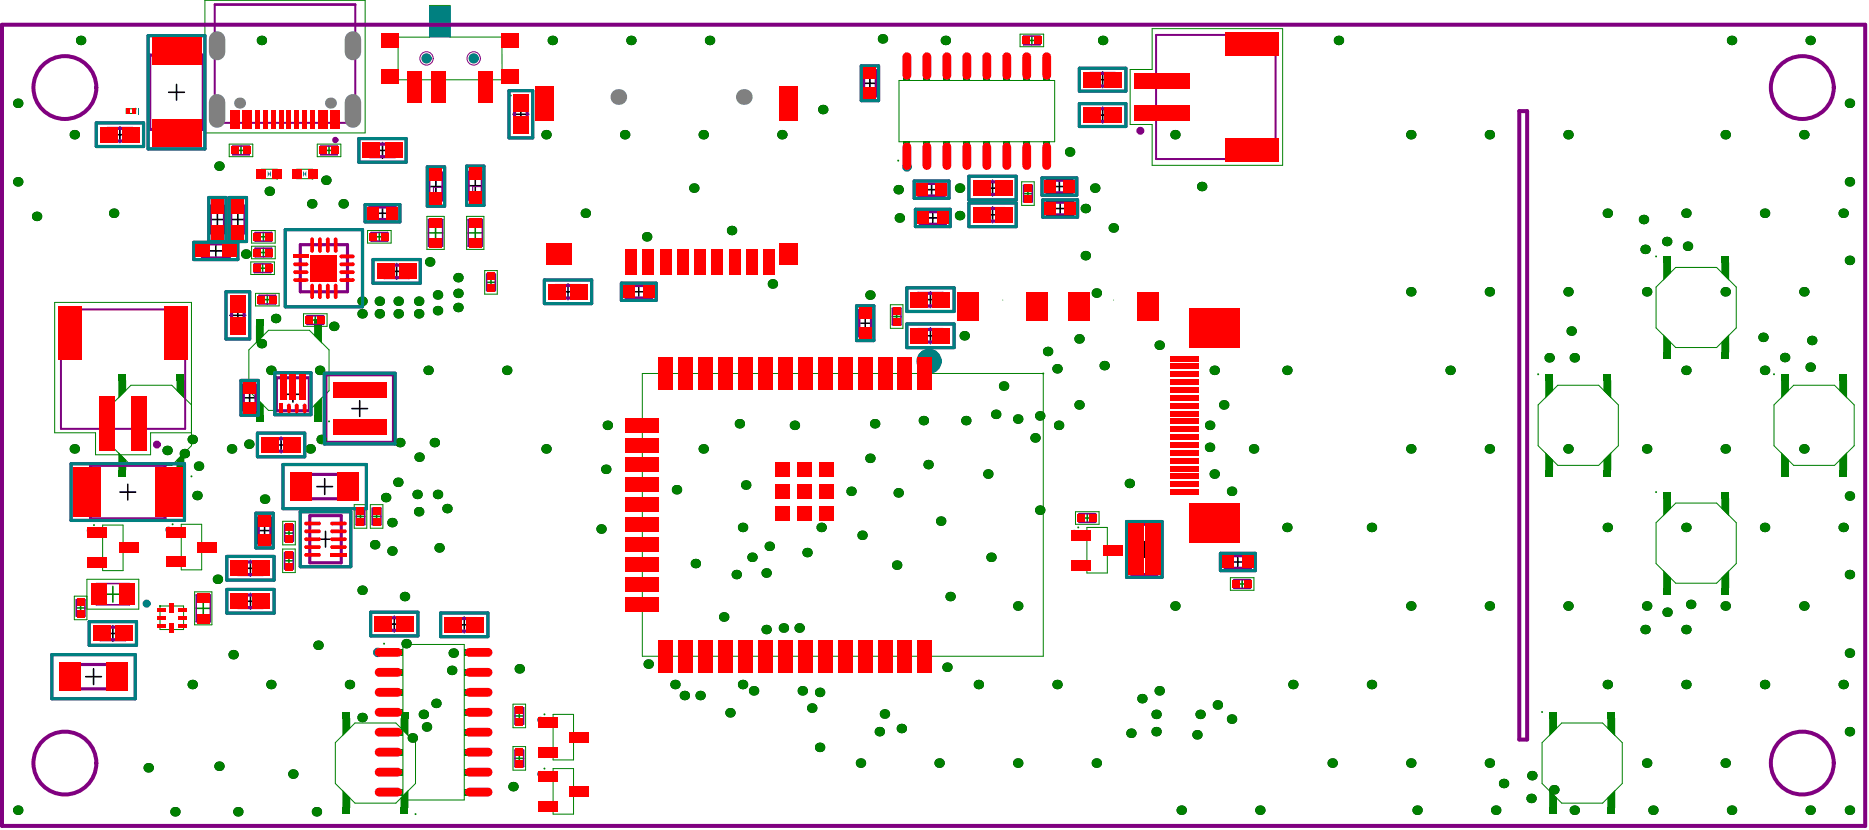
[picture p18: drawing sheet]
<svg xmlns="http://www.w3.org/2000/svg" width="395mm" height="176mm" viewBox="0 0 395 176" stroke-linecap="round" stroke-linejoin="round" font-family="sans-serif">
<g fill="none" stroke="#000" stroke-width=".33">
<path d="M35.7 19.5h3.3M37.4 17.9v3.3M182.4 17.6h3.3M184.1 16v3.3M231.6 16.9h3.4M233.3 15.2v3.3M23.7 28.5h3.3M25.4 26.8v3.4M79.3 31.8h3.3M80.9 30.2v3.3M90.6 39.5h3.3M92.2 37.8v3.3"/>
<path d="M98.9 39.3h3.3M100.6 37.7v3.3M108.5 24.2h3.4M110.2 22.5v3.3M197.1 38.5v3.3M208.4 39.8h3.3M210 38.2v3.3M222.5 39.5h3.3M224.2 37.8v3.3M231.6 24.4h3.4M233.3 22.7v3.3M44 53.1h3.3"/>
<path d="M44.3 46.5h3.4M45.7 51.5v3.3M46 44.8v3.3M48.7 46.5h3.3M50.3 44.8v3.3M66.9 56.8h3.3M68.5 55.1v3.3M79.3 45.1h3.3M80.9 43.5v3.3M82.3 57.4h3.3M83.9 55.8v3.3M195.5 40.1h3.3"/>
<path d="M195.7 46.1h3.3M197.4 44.5v3.3M208.4 45.5h3.3M210 43.8v3.3M222.7 44.1h3.3M224.3 42.5v3.3M48.7 66.8h3.3M50.3 65.1v3.3M118.5 61.8h3.4M120.2 60.1v3.3M133.5 61.8h3.3M135.2 60.1v3.3"/>
<path d="M181.4 68.4h3.3M183.1 66.8v3.3M195.2 71.1h3.3M195.2 63.4h3.3M196.9 61.8v3.3M196.9 69.4v3.3M51.2 84.2h3.3M52.8 82.5v3.4M57.8 94.2h3.3M59.5 92.5v3.3M60.3 83.5h3.3M62 81.8v3.3"/>
<path d="M74.4 86.5h3.4M76.1 84.8v3.3M25.4 104.2h3.3M27 102.5v3.3M53 118.6v3.3M54.3 112.3h3.3M56 110.6v3.4M67 103h3.4M67.2 114.1h3.3M68.7 101.3v3.4M68.9 112.5v3.3M240.5 116.3h3.3"/>
<path d="M242.1 114.6v3.4M260.3 119h3.3M261.9 117.3v3.3M22.2 134.1h3.3M23.9 132.4v3.3M51.3 120.3h3.4M51.3 127.3h3.4M53 125.6v3.3M81.8 132.1h3.3M83.4 130.4v3.4M96.6 132.3h3.3M98.2 130.6v3.3"/>
<path d="M18.1 143.2h3.4M19.8 141.6v3.3"/>
</g>
<g fill="#008000">
<path d="M63 36h.8v1.7h-.8z"/>
<path d="M65.1 36h.9v1.7h-.9z"/>
<path d="M55.5 36h.8v1.7h-.8z"/>
<path d="M57.6 36h.9v1.7h-.9z"/>
<path d="M28.1 23.1h.5v.8h-.3l-.2-.2z"/>
<path d="M26.8 23.1h.5v.8h-.5z"/>
<path d="M376.9 79.2h1.6v1.3h-1.6z"/>
<path d="M389.2 79.2h1.6v1.3h-1.6z"/>
<path d="M389.2 80.5h1.6v3.9l-1.6-1.7z"/>
<path d="M376.9 80.5h1.6v2.2l-1.6 1.7z"/>
<path d="M376.9 95.7l1.6 1.6v2.2h-1.6z"/>
<path d="M390.8 95.7v3.8h-1.6v-2.2z"/>
<path d="M389.2 99.5h1.6v1.3h-1.6z"/>
<path d="M376.9 99.5h1.6v1.3h-1.6z"/>
<path d="M327 99.5h1.6v1.3h-1.6z"/>
<path d="M339.3 99.5h1.6v1.3h-1.6z"/>
<path d="M340.9 95.7v3.8h-1.6v-2.2z"/>
<path d="M327 95.7l1.6 1.6v2.2h-1.6z"/>
<path d="M327 80.5h1.6v2.2l-1.6 1.7z"/>
<path d="M339.3 80.5h1.6v3.9l-1.6-1.7z"/>
<path d="M339.3 79.2h1.6v1.3h-1.6z"/>
<path d="M327 79.2h1.6v1.3h-1.6z"/>
<path d="M35.9 128.3h1v1.3h-1z"/>
<path d="M35.9 131.9h1v1.4h-1z"/>
<path d="M33.9 130.4h1.1v.7h-1.1z"/>
<path d="M37.7 130.4h1.1v.7h-1.1z"/>
<path d="M33.9 128.7h1.1v.8h-1.1z"/>
<path d="M33.9 132h1.1v.8h-1.1z"/>
<path d="M37.7 132h1.1v.8h-1.1z"/>
<path d="M37.7 128.7h1.1v.8h-1.1z"/>
<path d="M351.9 74.6h1.7v1.3h-1.7z"/>
<path d="M364.2 74.6h1.7v1.3h-1.7z"/>
<path d="M365.9 70.7v3.9h-1.7v-2.2z"/>
<path d="M351.9 70.7l1.7 1.7v2.2h-1.7z"/>
<path d="M351.9 55.6h1.7v2.2l-1.7 1.6z"/>
<path d="M364.2 55.6h1.7v3.8l-1.7-1.6z"/>
<path d="M364.2 54.3h1.7v1.3h-1.7z"/>
<path d="M351.9 54.3h1.7v1.3h-1.7z"/>
<path d="M122.2 166.8h1v1.4h-1z"/>
<path d="M121.3 166.8h.9v1.4h-.9z"/>
<path d="M115.2 163.6h1v1.5h-1z"/>
<path d="M116.2 163.6h.9v1.5h-.9z"/>
<path d="M115.2 169.9h1v1.5h-1z"/>
<path d="M116.2 169.9h.9v1.5h-.9z"/>
<path d="M220.8 13.5h1.4v2.8h-1.4z"/>
<path d="M216.6 13.5h1.3v2.8h-1.3z"/>
<path d="M212.3 13.5h1.4v2.8h-1.4z"/>
<path d="M208.1 13.5h1.4v2.8h-1.4z"/>
<path d="M220.8 16.3h1.4v.8h-1.4z"/>
<path d="M216.6 16.3h1.3v.8h-1.3z"/>
<path d="M212.3 16.3h1.4v.8h-1.4z"/>
<path d="M208.1 16.3h1.4v.8h-1.4z"/>
<path d="M220.8 30h1.4v.8h-1.4z"/>
<path d="M216.6 30h1.3v.8h-1.3z"/>
<path d="M212.3 30h1.4v.8h-1.4z"/>
<path d="M208.1 30h1.4v.8h-1.4z"/>
<path d="M203.9 30h1.4v.8h-1.4z"/>
<path d="M220.8 30.7h1.4v2.8h-1.4z"/>
<path d="M216.6 30.7h1.3v2.8h-1.3z"/>
<path d="M212.3 30.7h1.4v2.8h-1.4z"/>
<path d="M208.1 30.7h1.4v2.8h-1.4z"/>
<path d="M203.9 30.7h1.4v2.8h-1.4z"/>
<path d="M203.9 13.5h1.4v2.8h-1.4z"/>
<path d="M203.9 16.3h1.4v.8h-1.4z"/>
<path d="M199.7 30.7h1.3v2.8h-1.3z"/>
<path d="M199.7 30h1.3v.8h-1.3z"/>
<path d="M199.7 13.5h1.3v2.8h-1.3z"/>
<path d="M199.7 16.3h1.3v.8h-1.3z"/>
<path d="M195.4 13.5h1.4v2.8h-1.4z"/>
<path d="M195.4 30.7h1.4v2.8h-1.4z"/>
<path d="M195.4 30h1.4v.8h-1.4z"/>
<path d="M195.4 16.3h1.4v.8h-1.4z"/>
<path d="M191.2 30h1.4v.8h-1.4z"/>
<path d="M191.2 13.5h1.4v2.8h-1.4z"/>
<path d="M191.2 16.3h1.4v.8h-1.4z"/>
<path d="M191.2 30.7h1.4v2.8h-1.4z"/>
<path d="M106.1 7.9h2v1.4h-2z"/>
<path d="M82.4 7.9h2v1.4h-2z"/>
<path d="M82.4 15.4h2v1.5h-2z"/>
<path d="M106.1 15.4h2v1.5h-2z"/>
<path d="M87.1 15.2h1.3v5h-1.3z"/>
<path d="M92.1 15.2h1.3v5h-1.3z"/>
<path d="M102.1 15.2h1.3v5h-1.3z"/>
<path d="M194.3 79.1h2.8v2.9h-2.8z"/>
<path d="M190.1 79.1h2.8v2.9h-2.8z"/>
<path d="M185.8 79.1h2.9v2.9h-2.9z"/>
<path d="M181.6 79.1h2.8v2.9h-2.8z"/>
<path d="M177.4 79.1h2.8v2.9h-2.8z"/>
<path d="M173.2 79.1h2.8v2.9h-2.8z"/>
<path d="M168.9 79.1h2.9v2.9h-2.9z"/>
<path d="M164.7 79.1h2.8v2.9h-2.8z"/>
<path d="M160.5 79.1h2.8v2.9h-2.8z"/>
<path d="M156.3 79.1h2.8v2.9h-2.8z"/>
<path d="M152 79.1h2.9v2.9h-2.9z"/>
<path d="M147.8 79.1h2.8v2.9h-2.8z"/>
<path d="M143.6 79.1h2.8v2.9h-2.8z"/>
<path d="M139.4 79.1h2.8v2.9h-2.8z"/>
<path d="M194.3 135.9h2.8v3h-2.8z"/>
<path d="M190.1 135.9h2.8v3h-2.8z"/>
<path d="M185.8 135.9h2.9v3h-2.9z"/>
<path d="M181.6 135.9h2.8v3h-2.8z"/>
<path d="M177.4 135.9h2.8v3h-2.8z"/>
<path d="M173.2 135.9h2.8v3h-2.8z"/>
<path d="M168.9 135.9h2.9v3h-2.9z"/>
<path d="M164.7 135.9h2.8v3h-2.8z"/>
<path d="M160.5 135.9h2.8v3h-2.8z"/>
<path d="M156.3 135.9h2.8v3h-2.8z"/>
<path d="M152 135.9h2.9v3h-2.9z"/>
<path d="M147.8 135.9h2.8v3h-2.8z"/>
<path d="M143.6 135.9h2.8v3h-2.8z"/>
<path d="M139.4 135.9h2.8v3h-2.8z"/>
<path d="M135.9 126.6h3v2.8h-3z"/>
<path d="M135.9 122.3h3v2.9h-3z"/>
<path d="M135.9 118.1h3v2.9h-3z"/>
<path d="M135.9 113.9h3v2.8h-3z"/>
<path d="M135.9 109.7h3v2.8h-3z"/>
<path d="M135.9 105.5h3v2.8h-3z"/>
<path d="M135.9 101.2h3v2.9h-3z"/>
<path d="M135.9 97h3v2.8h-3z"/>
<path d="M135.9 92.8h3v2.8h-3z"/>
<path d="M135.9 88.6h3v2.8h-3z"/>
<path d="M168.6 102.5h3v3h-3z"/>
<path d="M168.6 97.8h3v3h-3z"/>
<path d="M168.6 107.2h3v2.9h-3z"/>
<path d="M173.3 107.2h3v2.9h-3z"/>
<path d="M173.3 102.5h3v3h-3z"/>
<path d="M173.3 97.8h3v3h-3z"/>
<path d="M164 97.9h3v3h-3z"/>
<path d="M164 102.5h3v3h-3z"/>
<path d="M164 107.2h3v2.9h-3z"/>
<path d="M37.3 99.5h1.7v1.3h-1.7z"/>
<path d="M25 99.5h1.7v1.3h-1.7z"/>
<path d="M25 95.7l1.7 1.6v2.2h-1.7z"/>
<path d="M37.3 97.3l1.7-1.6v3.8h-1.6z"/>
<path d="M37.4 80.5h1.6v3.9l-1.6-1.7z"/>
<path d="M25 80.5h1.7v2.2l-1.7 1.7z"/>
<path d="M25 79.2h1.7v1.3h-1.7z"/>
<path d="M37.4 79.2h1.6v1.3h-1.6z"/>
<path d="M66.5 87.9h1.6v1.3h-1.6z"/>
<path d="M54.2 87.9h1.6v1.3h-1.6z"/>
<path d="M54.2 84l1.6 1.7v2.2h-1.6z"/>
<path d="M66.5 85.7l1.6-1.7v3.9h-1.6z"/>
<path d="M66.5 68.9h1.6v3.8l-1.6-1.6z"/>
<path d="M54.1 68.9h1.7v2.2l-1.7 1.6z"/>
<path d="M54.2 67.6h1.6v1.3h-1.6z"/>
<path d="M66.5 67.6h1.6v1.3h-1.6z"/>
<path d="M351.9 124.4h1.7v1.4h-1.7z"/>
<path d="M364.2 124.4h1.7v1.4h-1.7z"/>
<path d="M365.9 120.6v3.9h-1.7v-2.2z"/>
<path d="M351.9 120.6l1.7 1.7v2.2h-1.7z"/>
<path d="M351.9 105.5h1.7v2.2l-1.7 1.6z"/>
<path d="M364.2 105.5h1.7v3.8l-1.7-1.6z"/>
<path d="M364.2 104.2h1.7v1.3h-1.7z"/>
<path d="M351.9 104.2h1.7v1.3h-1.7z"/>
<path d="M229.1 118.9h.9v1.4h-.9z"/>
<path d="M228.1 118.9h1v1.4h-1z"/>
<path d="M229.1 112.6h.9v1.4h-.9z"/>
<path d="M228.1 112.6h1v1.4h-1z"/>
<path d="M234.3 115.7h.9v1.5h-.9z"/>
<path d="M235.1 115.7h1v1.5h-1z"/>
<path d="M20.8 118.4h.9v1.4h-.9z"/>
<path d="M19.9 118.4h1v1.4h-1z"/>
<path d="M20.8 112.1h.9v1.4h-.9z"/>
<path d="M19.9 112.1h1v1.4h-1z"/>
<path d="M26 115.2h.9v1.5h-.9z"/>
<path d="M26.9 115.2h1v1.5h-1z"/>
<path d="M43.5 115.1h1v1.4h-1z"/>
<path d="M42.6 115.1h.9v1.4h-.9z"/>
<path d="M36.5 111.9h1v1.5h-1z"/>
<path d="M37.5 111.9h.9v1.5h-.9z"/>
<path d="M36.5 118.2h1v1.5h-1z"/>
<path d="M37.5 118.2h.9v1.5h-.9z"/>
<path d="M327.8 171h1.7v1.3h-1.7z"/>
<path d="M340.1 171h1.7v1.3h-1.7z"/>
<path d="M340.1 168.8l1.7-1.6v3.8h-1.7z"/>
<path d="M327.8 167.2l1.7 1.6v2.2h-1.7z"/>
<path d="M327.8 152h1.7v2.2l-1.7 1.7z"/>
<path d="M340.1 152h1.7v3.9l-1.7-1.7z"/>
<path d="M340.1 150.7h1.7v1.3h-1.7z"/>
<path d="M327.8 150.7h1.7v1.3h-1.7z"/>
<path d="M84.8 150.7h1.6v1.3h-1.6z"/>
<path d="M72.4 150.7h1.7v1.3h-1.7z"/>
<path d="M72.4 152h1.7v2.2l-1.7 1.7z"/>
<path d="M84.8 152h1.6v3.9l-1.6-1.7z"/>
<path d="M84.8 168.8l1.6-1.6v3.8h-1.6z"/>
<path d="M72.5 167.2l1.6 1.6v2.2h-1.7z"/>
<path d="M72.4 171h1.7v1.3h-1.7z"/>
<path d="M84.8 171h1.6v1.3h-1.6z"/>
<path d="M122.2 155.3h1v1.4h-1z"/>
<path d="M121.3 155.3h.9v1.4h-.9z"/>
<path d="M115.2 152.2h1v1.4h-1z"/>
<path d="M116.2 152.2h.9v1.4h-.9z"/>
<path d="M115.2 158.5h1v1.4h-1z"/>
<path d="M116.2 158.5h.9v1.4h-.9z"/>
<path d="M81.8 137.4h2.7v1.4h-2.7z"/>
<path d="M98.2 137.4h.8v1.4h-.8z"/>
<path d="M98.9 137.4h2.8v1.4h-2.8z"/>
<path d="M84.5 137.4h.8v1.4h-.8z"/>
<path d="M98.2 141.6h.8v1.4h-.8z"/>
<path d="M84.5 141.6h.8v1.4h-.8z"/>
<path d="M81.8 141.6h2.7v1.4h-2.7z"/>
<path d="M98.9 141.6h2.8v1.4h-2.8z"/>
<path d="M98.2 145.9h.8v1.3h-.8z"/>
<path d="M98.9 145.9h2.8v1.3h-2.8z"/>
<path d="M84.5 145.9h.8v1.3h-.8z"/>
<path d="M81.8 145.9h2.7v1.3h-2.7z"/>
<path d="M98.2 150.1h.8v1.3h-.8z"/>
<path d="M98.9 150.1h2.8v1.3h-2.8z"/>
<path d="M81.8 150.1h2.7v1.3h-2.7z"/>
<path d="M81.8 154.3h2.7v1.4h-2.7z"/>
<path d="M81.8 158.5h2.7v1.4h-2.7z"/>
<path d="M81.8 162.7h2.7v1.4h-2.7z"/>
<path d="M81.8 167h2.7v1.3h-2.7z"/>
<path d="M84.5 150.1h.8v1.3h-.8z"/>
<path d="M84.5 154.3h.8v1.4h-.8z"/>
<path d="M84.5 158.5h.8v1.4h-.8z"/>
<path d="M84.5 162.7h.8v1.4h-.8z"/>
<path d="M84.5 167h.8v1.3h-.8z"/>
<path d="M98.2 154.3h.8v1.4h-.8z"/>
<path d="M98.2 158.5h.8v1.4h-.8z"/>
<path d="M98.2 162.7h.8v1.4h-.8z"/>
<path d="M98.2 167h.8v1.3h-.8z"/>
<path d="M98.9 154.3h2.8v1.4h-2.8z"/>
<path d="M98.9 158.5h2.8v1.4h-2.8z"/>
<path d="M98.9 162.7h2.8v1.4h-2.8z"/>
<path d="M98.9 167h2.8v1.3h-2.8z"/>
<circle cx="66.1" cy="37.8" r=".21"/>
<circle cx="58.7" cy="37.8" r=".21"/>
<circle cx="28.7" cy="23" r=".21"/>
<circle cx="375.4" cy="79.2" r=".21"/>
<circle cx="325.5" cy="79.2" r=".21"/>
<circle cx="33.8" cy="128.3" r=".21"/>
<circle cx="350.4" cy="54.3" r=".21"/>
<circle cx="115.2" cy="162.7" r=".21"/>
<circle cx="190" cy="34" r=".21"/>
<circle cx="108.1" cy="20.2" r=".21"/>
<circle cx="220.8" cy="79" r=".21"/>
<circle cx="40.5" cy="100.8" r=".21"/>
<circle cx="69.6" cy="89.2" r=".21"/>
<circle cx="350.4" cy="104.1" r=".21"/>
<circle cx="228.2" cy="111.6" r=".21"/>
<circle cx="19.9" cy="111.1" r=".21"/>
<circle cx="36.5" cy="111" r=".21"/>
<circle cx="326.3" cy="150.7" r=".21"/>
<circle cx="87.9" cy="172.3" r=".21"/>
<circle cx="115.2" cy="151.2" r=".21"/>
<circle cx="81.3" cy="136.2" r=".21"/>
</g>
<g fill="none" stroke="#008000" stroke-width=".21">
<path d="M43.4 .1h33.9v28h-33.9zM90.9 1.2h4.3v6.6h11v9.1h-22v-9h6.7zM190.2 17h33v13h-33zM215.8 7.2h5v2.7h-5zM243.8 6.1h27.6v28.9h-27.6v-8.7h-4.7v-11.6h4.7zM26.7 23h2v1h-2zM48.5 30.5h5v2.7h-5zM55.3 35.8h3.3v2h-3.3zM62.8 35.8h3.3v2h-3.3zM67.1 30.5h5v2.7h-5zM216.2 38.5h2.6v5h-2.6zM53.1 55.4h5v2.7h-5z"/>
<path d="M53.2 48.8h5v2.7h-5zM53.2 52.1h5v2.7h-5zM77.8 48.8h5v2.7h-5zM90.3 45.8h3.7v7h-3.7zM98.7 45.8h3.7v7h-3.7zM102.6 57.3h2.6v5h-2.6zM52.7 74.1l4.1-4.2h8.7l4.1 4.2v8.6l-4.1 4.2h-8.7l-4.1-4.2zM54.1 62.1h5v2.7h-5zM64.2 66.4h5v2.7h-5zM135.9 79.1h84.8v59.8h-84.8zM188.4 64.5h2.7v5h-2.7zM212.2 63.5h.1"/>
<path d="M235.6 63.5h.1M350.4 60.8l4.2-4.2h8.6l4.2 4.2v8.6l-4.2 4.2h-8.6l-4.2-4.2zM40.5 85.7l-4.1-4.2h-8.7l-4.2 4.2v8.6l4.2 4.2h8.7l4.1-4.2v-30.3h-28.9v27.6h8.6v4.7h11.7v-4.7h8.6M325.5 85.7l4.1-4.2h8.7l4.1 4.2v8.6l-4.1 4.2h-8.7l-4.1-4.2zM375.4 85.7l4.1-4.2h8.7l4.1 4.2v8.6l-4.1 4.2h-8.7l-4.1-4.2zM21.7 111.1h4.3v9.7h-4.3zM38.3 111h4.4v9.6h-4.4zM59.8 116.2h2.7v5h-2.7zM59.8 110.3h2.7v5h-2.7zM74.9 106.8h2.7v5h-2.7zM78.4 106.8h2.6v5h-2.6zM227.6 108.3h5v2.7h-5z"/>
<path d="M230 111.6h4.3v9.7h-4.3zM350.4 110.6l4.2-4.1h8.6l4.2 4.1v8.7l-4.2 4.1h-8.6l-4.2-4.1zM18.4 126.2h-2.7v5h2.7v-8.6h11v6.3h-11M33.9 128.3h4.9v5h-4.9zM41.2 125.3h3.6v7h-3.6zM85.3 136.4h12.9v32.9h-12.9zM260.3 122.3h5v2.6h-5zM71 157.2l4.1-4.2h8.7l4.1 4.2v8.6l-4.1 4.2h-8.7l-4.1-4.2zM108.5 158h2.7v5h-2.7zM108.5 149h2.7v5h-2.7zM117 151.2h4.4v9.7h-4.4zM326.3 157.2l4.1-4.2h8.7l4.2 4.2v8.6l-4.2 4.2h-8.7l-4.1-4.2z"/>
<path d="M117 162.7h4.4v9.6h-4.4z"/>
</g>
<g fill="none" stroke="#008000" stroke-width=".33">
<path d="M217.4 8.6h1.8M218.3 7.6v1.9M50.1 31.8h1.8M51 30.9v1.8M68.7 31.8h1.8M69.6 30.9v1.8M54.7 56.8h1.8M54.8 50.1h1.8M54.8 53.4h1.8M55.6 55.9v1.8M55.7 49.2v1.8M55.7 52.5v1.9"/>
<path d="M79.4 50.1h1.8M80.3 49.2v1.8M90.7 49.3h3M92.2 47.8v3M99.1 49.3h3M100.6 47.8v3M103 59.8h1.8M103.9 58.9v1.8M216.6 41h1.8M217.5 40.1v1.8M55.6 63.4h1.9M56.6 62.5v1.8"/>
<path d="M65.8 67.7h1.8M66.7 66.8v1.9M188.8 67h1.8M189.7 66.1v1.8M60.2 118.7h1.9M60.2 112.8h1.9M61.1 117.8v1.8M61.2 111.9v1.9M75.4 109.3h1.8M76.3 108.4v1.8M78.8 109.3h1.8M79.7 108.4v1.8"/>
<path d="M229.1 109.6h1.9M230.1 108.7v1.9M16.1 128.7h1.9M17.1 127.8v1.8M22.2 125.8h3.3M23.9 124.1v3.3M41.5 128.8h3M43 127.3v3M261.9 123.6h1.8M262.8 122.7v1.8M109 151.5h1.8M109.9 150.6v1.9"/>
<path d="M109.9 159.6v1.8M109 160.5h1.8"/>
</g>
<g fill="none" stroke="#008000" stroke-width="1.3">
<circle cx="130.8" cy="20.5" r=".66"/>
<circle cx="157.4" cy="20.5" r=".66"/>
</g>
<g fill="none" stroke="#800080" stroke-width=".67">
<path d="M31.7 11.7h11.3v15.7h-11.3zM182.7 15h2.7v5.3h-2.7zM230.6 15.5h5.4v2.7h-5.4zM22.7 27.2h5.3v2.6h-5.3zM78.3 30.5h5.3v2.7h-5.3zM90.7 36.7h3v5.6h-3zM99.1 36.5h3v5.6h-3zM108.9 21.5h2.6v5.3h-2.6zM194.5 38.8h5.3v2.7h-5.3zM207.4 38.5h5.3v2.6h-5.3zM221.5 38.2h5.3v2.6h-5.3zM230.6 23h5.4v2.7h-5.4z"/>
<path d="M42.8 51.6h5.7v3h-5.7zM44.5 43.6h3v5.7h-3zM48.8 43.6h3v5.7h-3zM63.5 51.8h10v10h-10zM78.3 43.8h5.3v2.7h-5.3zM81.3 56.1h5.3v2.7h-5.3zM194.7 44.8h5.3v2.7h-5.3zM207.4 44.1h5.3v2.7h-5.3zM221.7 42.8h5.3v2.7h-5.3zM49 64.1h2.7v5.3h-2.7zM58.5 80h7v7h-7zM69 79.3h14.3v14.3h-14.3z"/>
<path d="M117.5 60.4h5.4v2.7h-5.4zM132.5 60.4h5.3v2.7h-5.3zM181.7 65.8h2.7v5.3h-2.7zM194.2 62.1h5.3v2.7h-5.3zM194.2 69.7h5.3v2.7h-5.3zM19.2 98.5h15.7v11.3h-15.7zM51.5 81.5h2.7v5.4h-2.7zM56.8 92.9h5.3v2.6h-5.3zM50.3 119h5.3v2.6h-5.3zM54.7 109.6h2.6v5.4h-2.6zM63.6 100.4h10.2v5.2h-10.2zM65.6 109.1h6.6v10h-6.6z"/>
<path d="M239.5 111h5.3v10.6h-5.3zM259.3 117.6h5.3v2.7h-5.3zM21.2 132.8h5.3v2.6h-5.3zM50.3 125.9h5.4v2.7h-5.4zM80.8 130.8h5.3v2.6h-5.3zM95.6 130.9h5.3v2.7h-5.3zM14.7 140.7h10.2v5.1h-10.2z"/>
<circle cx="71" cy="29.6" r=".33"/>
</g>
<g fill="none" stroke="#800080" stroke-width=".33">
<path d="M216.6 7.6h3.5v1.9h-3.5zM49.2 30.9h3.5v1.8h-3.5zM67.9 30.9h3.5v1.8h-3.5zM216.6 39.2h1.8v3.5h-1.8zM53.8 55.9h3.5v1.8h-3.5zM54 49.2h3.5v1.8h-3.5zM54 52.5h3.5v1.9h-3.5zM78.5 49.2h3.5v1.8h-3.5zM90.7 46.5h3v5.6h-3zM99.1 46.5h3v5.6h-3zM103 58h1.8v3.5h-1.8zM54.8 62.5h3.5v1.8h-3.5z"/>
<path d="M65 66.8h3.5v1.9h-3.5zM188.8 65.3h1.8v3.4h-1.8zM60.2 117h1.9v3.5h-1.9zM60.2 111.1h1.9v3.5h-1.9zM75.4 107.6h1.8v3.5h-1.8zM78.8 107.6h1.8v3.5h-1.8zM228.3 108.7h3.5v1.9h-3.5zM16.1 126.9h1.9v3.5h-1.9zM20.4 123.5h7v4.5h-7zM41.5 125.9h3v5.7h-3zM261.1 122.7h3.5v1.8h-3.5zM109 158.8h1.8v3.5h-1.8z"/>
<path d="M109 149.8h1.8v3.5h-1.8z"/>
</g>
<path d="M45.4 .9h29.8v25.1h-29.8zM45.4 1h29.8M244.6 7.4h25.3v26.3h-25.3zM12.9 65.5h26.3v25.3h-26.3z" fill="none" stroke="#800080" stroke-width=".42"/>
<g fill="none" stroke="#800080" stroke-width="1">
<circle cx="241.3" cy="27.7" r=".33"/>
<circle cx="33.2" cy="94.1" r=".33"/>
</g>
<g fill="#008080">
<path d="M64.1 36.2l.4 .6-.4 .7z"/>
<path d="M64.8 36.2v1.3l-.3-.7z"/>
<path d="M56.6 36.2l.4 .6-.4 .7z"/>
<path d="M57.3 36.2v1.3l-.3-.7z"/>
<path d="M29.3 22.9h.1v1.3h-.1z"/>
<path d="M27.1 23.3h.1v.5h-.1z"/>
<path d="M26.9 23.5h.5v.1h-.5z"/>
<path d="M28 23.5h.6v.2h-.6z"/>
<path d="M90.8 1.2h4.6v6.7h-4.6z"/>
</g>
<circle cx="31" cy="127.8" r=".42" fill="none" stroke="#008080" stroke-width=".85"/>
<g fill="none" stroke="#008080" stroke-width=".67">
<circle cx="19" cy="112.3" r=".33"/>
<circle cx="35.7" cy="112.1" r=".33"/>
<circle cx="227.3" cy="112.8" r=".33"/>
<circle cx="114.3" cy="152.4" r=".33"/>
<circle cx="114.3" cy="163.8" r=".33"/>
</g>
<g fill="none" stroke="#008080" stroke-width="1">
<circle cx="191.9" cy="35.3" r=".5"/>
<circle cx="79.9" cy="138.1" r=".5"/>
</g>
<g fill="none" stroke="#008080" stroke-width="1.1">
<circle cx="90.2" cy="12.4" r=".54"/>
<circle cx="100.2" cy="12.4" r=".54"/>
</g>
<circle cx="196.6" cy="76.5" r="1.33" fill="none" stroke="#008080" stroke-width="2.7"/>
<g fill="none" stroke="#800080" stroke-width=".67">
<path d="M31.3 7.5h12.1v24h-12.1zM107.7 19.2h5v10h-5zM182.2 13.9h3.7v7.4h-3.7zM228.4 14.4h9.8v4.9h-9.8zM20.4 26h10v5h-10zM75.9 29.3h10v5h-10zM90.4 35.3h3.7v8.3h-3.7zM98.7 35.2h3.7v8.3h-3.7zM193.4 38.3h7.4v3.7h-7.4zM205 37.3h10v5h-10zM220.5 37.7h7.3v3.6h-7.3zM228.4 21.9h9.8v4.9h-9.8z"/>
<path d="M41 51.3h9.3v3.6h-9.3zM44.2 41.8h3.6v9.3h-3.6zM48.5 41.8h3.7v9.3h-3.7zM60.4 48.6h16.3v16.3h-16.3zM77.3 43.3h7.3v3.7h-7.3zM78.9 54.9h10v5h-10zM115.2 59.3h10v5h-10zM131.5 59.9h7.3v3.7h-7.3zM193.7 44.3h7.4v3.7h-7.4zM205 43h10v5h-10zM220.6 42.3h7.4v3.7h-7.4zM47.8 61.8h5v9.9h-5z"/>
<path d="M58.1 78.9h7.7v8.9h-7.7zM68.6 79h15v15h-15zM181.2 64.7h3.7v7.4h-3.7zM191.9 60.9h10v5h-10zM191.9 68.6h10v5h-10zM15 98.2h24v12h-24zM51 80.5h3.7v7.4h-3.7zM54.5 91.7h10v5h-10zM59.9 98.3h17.6v9.4h-17.6zM48 117.8h10v5h-10zM54.2 108.6h3.6v7.4h-3.6zM63.5 108.3h10.7v11.7h-10.7z"/>
<path d="M238.4 110.4h7.5v11.8h-7.5zM258.2 117.1h7.4v3.7h-7.4zM11 138.6h17.6v9.3h-17.6zM18.9 131.6h10v5h-10zM48 124.8h10v5h-10zM78.4 129.6h10v5h-10zM93.2 129.8h10v5h-10z"/>
</g>
<g fill="#800080">
<path d="M99.9 41.4h.2l.5 .3a1.01 1.01 0 0 0 1.1 .7l.1-.4-.4-.4v-.2a.7 .7 0 0 1 .6 1.1 .7 .7 0 0 1-1.3-.2l-.6-.6v1h-.2z"/>
<path d="M91.6 42.3h1.6l-.2-.4 .2-.1 .5 .8h-2.1z"/>
<path d="M100.1 39.6v.5a.93 .93 0 0 0 1.6 .5v-1zM99.9 39.4h2.1v.8a1.05 1.05 0 0 1-.9 .9 1.05 1.05 0 0 1-1.1-.6z"/>
<path d="M91.9 39.8v.5a.74 .74 0 0 0 1.1 .7h.1l.4-.5v-.7zM91.6 39.5h2.1v.9a1.06 1.06 0 0 1-1.7 .7l-.4-.4z"/>
</g>
<g fill="#000">
<circle cx="17.1" cy="8.6" r="1"/>
<circle cx="55.3" cy="8.6" r="1"/>
<circle cx="116.9" cy="8.6" r="1"/>
<circle cx="133.5" cy="8.6" r="1"/>
<circle cx="150.1" cy="8.6" r="1"/>
<circle cx="186.7" cy="8.2" r="1"/>
<circle cx="200" cy="8.6" r="1"/>
<circle cx="233.3" cy="8.6" r="1"/>
<circle cx="283.2" cy="8.6" r="1"/>
<circle cx="366.4" cy="8.6" r="1"/>
<circle cx="383" cy="8.6" r="1"/>
<circle cx="3.7" cy="38.5" r="1"/>
<circle cx="3.7" cy="21.9" r="1"/>
<circle cx="15.7" cy="28.5" r="1"/>
<circle cx="46.3" cy="35.2" r="1"/>
<circle cx="69" cy="38.2" r="1"/>
<circle cx="115.5" cy="28.5" r="1"/>
<circle cx="132.2" cy="28.5" r="1"/>
<circle cx="146.8" cy="39.8" r="1"/>
<circle cx="148.8" cy="28.5" r="1"/>
<circle cx="165.4" cy="28.5" r="1"/>
<circle cx="174.1" cy="23.2" r="1"/>
<circle cx="203" cy="39.8" r="1"/>
<circle cx="226.3" cy="32.2" r="1"/>
<circle cx="231.6" cy="39.8" r="1"/>
<circle cx="248.6" cy="28.5" r="1"/>
<circle cx="254.3" cy="39.5" r="1"/>
<circle cx="298.5" cy="28.5" r="1"/>
<circle cx="315.1" cy="28.5" r="1"/>
<circle cx="331.8" cy="28.5" r="1"/>
<circle cx="365" cy="28.5" r="1"/>
<circle cx="381.7" cy="28.5" r="1"/>
<circle cx="391.3" cy="38.5" r="1"/>
<circle cx="391.3" cy="21.9" r="1"/>
<circle cx="7.7" cy="45.8" r="1"/>
<circle cx="24" cy="45.1" r="1"/>
<circle cx="52" cy="53.8" r="1"/>
<circle cx="57" cy="40.5" r="1"/>
<circle cx="66" cy="43.1" r="1"/>
<circle cx="72.6" cy="43.1" r="1"/>
<circle cx="90.9" cy="55.4" r="1"/>
<circle cx="96.9" cy="58.8" r="1"/>
<circle cx="123.8" cy="45.1" r="1"/>
<circle cx="136.8" cy="50.1" r="1"/>
<circle cx="154.8" cy="48.8" r="1"/>
<circle cx="190.1" cy="40.1" r="1"/>
<circle cx="190.3" cy="46.1" r="1"/>
<circle cx="203" cy="45.6" r="1"/>
<circle cx="229.6" cy="54.1" r="1"/>
<circle cx="229.6" cy="44.1" r="1"/>
<circle cx="235.6" cy="48.2" r="1"/>
<circle cx="340.1" cy="45.1" r="1"/>
<circle cx="347.7" cy="46.5" r="1"/>
<circle cx="348.1" cy="52.8" r="1"/>
<circle cx="352.7" cy="51.1" r="1"/>
<circle cx="356.7" cy="45.1" r="1"/>
<circle cx="357.1" cy="52.1" r="1"/>
<circle cx="373.4" cy="45.1" r="1"/>
<circle cx="390" cy="45.1" r="1"/>
<circle cx="391.3" cy="55.1" r="1"/>
<circle cx="55.3" cy="72.7" r="1"/>
<circle cx="57.3" cy="78.4" r="1"/>
<circle cx="58.3" cy="67.4" r="1"/>
<circle cx="67.6" cy="78.4" r="1"/>
<circle cx="70.6" cy="69.1" r="1"/>
<circle cx="76.6" cy="63.8" r="1"/>
<circle cx="76.6" cy="66.4" r="1"/>
<circle cx="80.3" cy="63.8" r="1"/>
<circle cx="80.3" cy="66.4" r="1"/>
<circle cx="84.3" cy="66.4" r="1"/>
<circle cx="84.3" cy="63.8" r="1"/>
<circle cx="88.6" cy="66.4" r="1"/>
<circle cx="88.6" cy="63.8" r="1"/>
<circle cx="90.6" cy="78.4" r="1"/>
<circle cx="92.6" cy="65.8" r="1"/>
<circle cx="92.6" cy="62.4" r="1"/>
<circle cx="96.9" cy="62.1" r="1"/>
<circle cx="96.9" cy="65.1" r="1"/>
<circle cx="107.2" cy="78.4" r="1"/>
<circle cx="163.4" cy="60.1" r="1"/>
<circle cx="184.1" cy="62.5" r="1"/>
<circle cx="204" cy="71.1" r="1"/>
<circle cx="221.7" cy="74.4" r="1"/>
<circle cx="223.7" cy="78.1" r="1"/>
<circle cx="228.3" cy="71.7" r="1"/>
<circle cx="232" cy="62" r="1"/>
<circle cx="233.6" cy="77.4" r="1"/>
<circle cx="245.3" cy="73.1" r="1"/>
<circle cx="256.9" cy="78.4" r="1"/>
<circle cx="272.3" cy="78.4" r="1"/>
<circle cx="298.5" cy="61.8" r="1"/>
<circle cx="306.8" cy="78.4" r="1"/>
<circle cx="315.1" cy="61.8" r="1"/>
<circle cx="327.8" cy="75.7" r="1"/>
<circle cx="331.8" cy="61.8" r="1"/>
<circle cx="332.4" cy="70.1" r="1"/>
<circle cx="333.1" cy="75.7" r="1"/>
<circle cx="348.4" cy="61.8" r="1"/>
<circle cx="356.7" cy="78.4" r="1"/>
<circle cx="365" cy="61.8" r="1"/>
<circle cx="373" cy="71.4" r="1"/>
<circle cx="373.4" cy="78.4" r="1"/>
<circle cx="377.6" cy="75.7" r="1"/>
<circle cx="381.7" cy="61.8" r="1"/>
<circle cx="383" cy="77.7" r="1"/>
<circle cx="383.3" cy="72.1" r="1"/>
<circle cx="15.7" cy="95" r="1"/>
<circle cx="35.4" cy="95.3" r="1"/>
<circle cx="39" cy="96" r="1"/>
<circle cx="40.7" cy="93" r="1"/>
<circle cx="42" cy="98.7" r="1"/>
<circle cx="49" cy="95" r="1"/>
<circle cx="52.7" cy="94" r="1"/>
<circle cx="65.6" cy="95" r="1"/>
<circle cx="68" cy="93" r="1"/>
<circle cx="84.6" cy="93.7" r="1"/>
<circle cx="88.7" cy="96.8" r="1"/>
<circle cx="91.9" cy="93.7" r="1"/>
<circle cx="115.5" cy="95" r="1"/>
<circle cx="128.2" cy="99.3" r="1"/>
<circle cx="128.5" cy="90" r="1"/>
<circle cx="148.8" cy="95" r="1"/>
<circle cx="156.5" cy="89.7" r="1"/>
<circle cx="168.1" cy="90" r="1"/>
<circle cx="184.1" cy="97" r="1"/>
<circle cx="185.1" cy="89.7" r="1"/>
<circle cx="195.4" cy="89" r="1"/>
<circle cx="196.4" cy="98.3" r="1"/>
<circle cx="204.4" cy="89" r="1"/>
<circle cx="210.7" cy="87.7" r="1"/>
<circle cx="212.3" cy="81.7" r="1"/>
<circle cx="215.3" cy="88.7" r="1"/>
<circle cx="219" cy="92.7" r="1"/>
<circle cx="220" cy="88" r="1"/>
<circle cx="224" cy="90" r="1"/>
<circle cx="228.3" cy="85.7" r="1"/>
<circle cx="255.9" cy="94.7" r="1"/>
<circle cx="255.9" cy="90" r="1"/>
<circle cx="258.9" cy="85.7" r="1"/>
<circle cx="265.2" cy="95" r="1"/>
<circle cx="298.5" cy="95" r="1"/>
<circle cx="315.1" cy="95" r="1"/>
<circle cx="331.8" cy="95" r="1"/>
<circle cx="348.4" cy="95" r="1"/>
<circle cx="365" cy="95" r="1"/>
<circle cx="381.7" cy="95" r="1"/>
<circle cx="41.7" cy="104.9" r="1"/>
<circle cx="56" cy="105.7" r="1"/>
<circle cx="79.3" cy="115.3" r="1"/>
<circle cx="81.6" cy="105.3" r="1"/>
<circle cx="82.9" cy="116.6" r="1"/>
<circle cx="82.9" cy="110.6" r="1"/>
<circle cx="84.2" cy="102.1" r="1"/>
<circle cx="88.3" cy="104.7" r="1"/>
<circle cx="88.6" cy="108.3" r="1"/>
<circle cx="92.6" cy="104.7" r="1"/>
<circle cx="92.9" cy="116" r="1"/>
<circle cx="94.6" cy="107.7" r="1"/>
<circle cx="127.2" cy="112" r="1"/>
<circle cx="143.1" cy="103.7" r="1"/>
<circle cx="147.1" cy="119.3" r="1"/>
<circle cx="157.1" cy="111.6" r="1"/>
<circle cx="157.8" cy="102.7" r="1"/>
<circle cx="159.1" cy="118" r="1"/>
<circle cx="162.8" cy="115.6" r="1"/>
<circle cx="170.8" cy="117" r="1"/>
<circle cx="173.8" cy="111.6" r="1"/>
<circle cx="180.1" cy="104" r="1"/>
<circle cx="182.4" cy="113.3" r="1"/>
<circle cx="189.7" cy="119.6" r="1"/>
<circle cx="190.1" cy="104.3" r="1"/>
<circle cx="199" cy="110.3" r="1"/>
<circle cx="209" cy="100.3" r="1"/>
<circle cx="209.7" cy="118" r="1"/>
<circle cx="220" cy="108" r="1"/>
<circle cx="239" cy="102.3" r="1"/>
<circle cx="256.9" cy="100.3" r="1"/>
<circle cx="260.6" cy="104" r="1"/>
<circle cx="272.3" cy="111.6" r="1"/>
<circle cx="290.2" cy="111.6" r="1"/>
<circle cx="340.1" cy="111.6" r="1"/>
<circle cx="356.7" cy="111.6" r="1"/>
<circle cx="373.4" cy="111.6" r="1"/>
<circle cx="390" cy="111.6" r="1"/>
<circle cx="391.3" cy="105" r="1"/>
<circle cx="46" cy="122.6" r="1"/>
<circle cx="49.3" cy="138.6" r="1"/>
<circle cx="67.3" cy="136.6" r="1"/>
<circle cx="76.6" cy="124.9" r="1"/>
<circle cx="85.6" cy="126.3" r="1"/>
<circle cx="85.9" cy="136.2" r="1"/>
<circle cx="95.9" cy="138.2" r="1"/>
<circle cx="153.1" cy="130.6" r="1"/>
<circle cx="155.8" cy="121.6" r="1"/>
<circle cx="162.1" cy="121.3" r="1"/>
<circle cx="162.1" cy="133.3" r="1"/>
<circle cx="165.8" cy="132.9" r="1"/>
<circle cx="169.1" cy="132.9" r="1"/>
<circle cx="201" cy="126.3" r="1"/>
<circle cx="215.3" cy="128.3" r="1"/>
<circle cx="248.6" cy="128.3" r="1"/>
<circle cx="298.5" cy="128.3" r="1"/>
<circle cx="315.1" cy="128.3" r="1"/>
<circle cx="331.8" cy="128.3" r="1"/>
<circle cx="348.1" cy="133.3" r="1"/>
<circle cx="348.4" cy="128.3" r="1"/>
<circle cx="352.7" cy="129.6" r="1"/>
<circle cx="356.7" cy="133.3" r="1"/>
<circle cx="357.7" cy="127.9" r="1"/>
<circle cx="365" cy="128.3" r="1"/>
<circle cx="381.7" cy="128.3" r="1"/>
<circle cx="391.3" cy="121.6" r="1"/>
<circle cx="391.3" cy="138.2" r="1"/>
<circle cx="40.7" cy="144.9" r="1"/>
<circle cx="57.3" cy="144.9" r="1"/>
<circle cx="73.9" cy="144.9" r="1"/>
<circle cx="76.6" cy="151.9" r="1"/>
<circle cx="87.3" cy="156.2" r="1"/>
<circle cx="89.6" cy="151.2" r="1"/>
<circle cx="90.2" cy="153.9" r="1"/>
<circle cx="92.2" cy="148.9" r="1"/>
<circle cx="95.6" cy="141.9" r="1"/>
<circle cx="109.9" cy="141.6" r="1"/>
<circle cx="137.2" cy="140.6" r="1"/>
<circle cx="142.8" cy="144.9" r="1"/>
<circle cx="144.8" cy="147.2" r="1"/>
<circle cx="148.1" cy="147.2" r="1"/>
<circle cx="154.5" cy="150.9" r="1"/>
<circle cx="157.1" cy="144.9" r="1"/>
<circle cx="159.4" cy="146.2" r="1"/>
<circle cx="169.8" cy="146.2" r="1"/>
<circle cx="171.8" cy="149.9" r="1"/>
<circle cx="173.4" cy="158.2" r="1"/>
<circle cx="173.4" cy="146.6" r="1"/>
<circle cx="186.1" cy="154.9" r="1"/>
<circle cx="187.1" cy="151.1" r="1"/>
<circle cx="190.7" cy="154.2" r="1"/>
<circle cx="200.4" cy="141.2" r="1"/>
<circle cx="207" cy="144.9" r="1"/>
<circle cx="223.7" cy="144.9" r="1"/>
<circle cx="239.3" cy="155.2" r="1"/>
<circle cx="241.6" cy="147.9" r="1"/>
<circle cx="244.6" cy="154.9" r="1"/>
<circle cx="244.6" cy="151.2" r="1"/>
<circle cx="245.3" cy="146.2" r="1"/>
<circle cx="253.3" cy="155.5" r="1"/>
<circle cx="253.9" cy="151.2" r="1"/>
<circle cx="257.6" cy="149.2" r="1"/>
<circle cx="260.6" cy="152.2" r="1"/>
<circle cx="273.6" cy="144.9" r="1"/>
<circle cx="290.2" cy="144.9" r="1"/>
<circle cx="340.1" cy="144.9" r="1"/>
<circle cx="356.7" cy="144.9" r="1"/>
<circle cx="373.4" cy="144.9" r="1"/>
<circle cx="390" cy="144.9" r="1"/>
<circle cx="391.3" cy="154.9" r="1"/>
<circle cx="3.7" cy="171.5" r="1"/>
<circle cx="31.4" cy="162.5" r="1"/>
<circle cx="37" cy="171.8" r="1"/>
<circle cx="46.3" cy="162.2" r="1"/>
<circle cx="50.3" cy="171.8" r="1"/>
<circle cx="62" cy="163.8" r="1"/>
<circle cx="67" cy="171.8" r="1"/>
<circle cx="108.5" cy="166.5" r="1"/>
<circle cx="182.1" cy="161.5" r="1"/>
<circle cx="198.7" cy="161.5" r="1"/>
<circle cx="215.3" cy="161.5" r="1"/>
<circle cx="232" cy="161.5" r="1"/>
<circle cx="249.9" cy="171.5" r="1"/>
<circle cx="266.6" cy="171.5" r="1"/>
<circle cx="281.9" cy="161.5" r="1"/>
<circle cx="298.5" cy="161.5" r="1"/>
<circle cx="299.8" cy="171.5" r="1"/>
<circle cx="315.1" cy="161.5" r="1"/>
<circle cx="316.5" cy="171.5" r="1"/>
<circle cx="318.1" cy="165.8" r="1"/>
<circle cx="324" cy="169" r="1"/>
<circle cx="324.1" cy="164.2" r="1"/>
<circle cx="328.8" cy="167.2" r="1"/>
<circle cx="333.1" cy="171.5" r="1"/>
<circle cx="348.4" cy="161.5" r="1"/>
<circle cx="349.7" cy="171.5" r="1"/>
<circle cx="365" cy="161.5" r="1"/>
<circle cx="366.4" cy="171.5" r="1"/>
<circle cx="383" cy="171.5" r="1"/>
<circle cx="391.3" cy="171.5" r="1"/>
</g>
<g fill="#008000">
<circle cx="154.8" cy="48.8" r="1"/>
<circle cx="255.9" cy="94.7" r="1"/>
<circle cx="258.9" cy="85.7" r="1"/>
<circle cx="241.6" cy="147.9" r="1"/>
<circle cx="239.3" cy="155.2" r="1"/>
<circle cx="244.6" cy="154.9" r="1"/>
<circle cx="253.3" cy="155.5" r="1"/>
<circle cx="260.6" cy="152.2" r="1"/>
<circle cx="257.6" cy="149.2" r="1"/>
<circle cx="137.2" cy="140.6" r="1"/>
<circle cx="148.1" cy="147.2" r="1"/>
<circle cx="144.8" cy="147.2" r="1"/>
<circle cx="142.8" cy="144.9" r="1"/>
<circle cx="159.1" cy="118" r="1"/>
<circle cx="165.8" cy="132.9" r="1"/>
<circle cx="190.7" cy="154.2" r="1"/>
<circle cx="186.1" cy="154.9" r="1"/>
<circle cx="169.8" cy="146.2" r="1"/>
<circle cx="171.8" cy="149.9" r="1"/>
<circle cx="87.3" cy="156.2" r="1"/>
<circle cx="89.6" cy="151.2" r="1"/>
<circle cx="68" cy="93" r="1"/>
<circle cx="39" cy="96" r="1"/>
<circle cx="41.7" cy="104.9" r="1"/>
<circle cx="76.6" cy="66.4" r="1"/>
<circle cx="76.6" cy="63.8" r="1"/>
<circle cx="80.3" cy="66.4" r="1"/>
<circle cx="84.3" cy="66.4" r="1"/>
<circle cx="88.6" cy="66.4" r="1"/>
<circle cx="92.6" cy="65.8" r="1"/>
<circle cx="96.9" cy="65.1" r="1"/>
<circle cx="96.9" cy="62.1" r="1"/>
<circle cx="70.6" cy="69.1" r="1"/>
<circle cx="92.6" cy="104.7" r="1"/>
<circle cx="95.6" cy="141.9" r="1"/>
<circle cx="128.2" cy="99.3" r="1"/>
<circle cx="127.2" cy="112" r="1"/>
<circle cx="184.1" cy="97" r="1"/>
<circle cx="157.8" cy="102.7" r="1"/>
<circle cx="182.4" cy="113.3" r="1"/>
<circle cx="190.1" cy="104.3" r="1"/>
<circle cx="147.1" cy="119.3" r="1"/>
<circle cx="156.5" cy="89.7" r="1"/>
<circle cx="143.1" cy="103.7" r="1"/>
<circle cx="195.4" cy="89" r="1"/>
<circle cx="185.1" cy="89.7" r="1"/>
<circle cx="168.1" cy="90" r="1"/>
<circle cx="215.3" cy="88.7" r="1"/>
<circle cx="223.7" cy="78.1" r="1"/>
<circle cx="253.9" cy="151.2" r="1"/>
<circle cx="272.3" cy="111.6" r="1"/>
<circle cx="272.3" cy="78.4" r="1"/>
<circle cx="244.6" cy="151.2" r="1"/>
<circle cx="229.6" cy="54.1" r="1"/>
<circle cx="235.6" cy="48.2" r="1"/>
<circle cx="229.6" cy="44.1" r="1"/>
<circle cx="190.3" cy="46.1" r="1"/>
<circle cx="232" cy="62" r="1"/>
<circle cx="203" cy="45.6" r="1"/>
<circle cx="85.6" cy="126.3" r="1"/>
<circle cx="260.6" cy="104" r="1"/>
<circle cx="256.9" cy="100.3" r="1"/>
<circle cx="347.7" cy="46.5" r="1"/>
<circle cx="348.1" cy="52.8" r="1"/>
<circle cx="357.1" cy="52.1" r="1"/>
<circle cx="373" cy="71.4" r="1"/>
<circle cx="383" cy="77.7" r="1"/>
<circle cx="383.3" cy="72.1" r="1"/>
<circle cx="332.4" cy="70.1" r="1"/>
<circle cx="333.1" cy="75.7" r="1"/>
<circle cx="357.7" cy="127.9" r="1"/>
<circle cx="356.7" cy="133.3" r="1"/>
<circle cx="348.1" cy="133.3" r="1"/>
<circle cx="328.8" cy="167.2" r="1"/>
<circle cx="318.1" cy="165.8" r="1"/>
<circle cx="324.1" cy="164.2" r="1"/>
<circle cx="245.3" cy="146.2" r="1"/>
<circle cx="40.7" cy="93" r="1"/>
<circle cx="35.4" cy="95.3" r="1"/>
<circle cx="42" cy="98.7" r="1"/>
<circle cx="88.3" cy="104.7" r="1"/>
<circle cx="81.6" cy="105.3" r="1"/>
<circle cx="84.6" cy="93.7" r="1"/>
<circle cx="91.9" cy="93.7" r="1"/>
<circle cx="92.2" cy="148.9" r="1"/>
<circle cx="76.6" cy="151.9" r="1"/>
<circle cx="90.2" cy="153.9" r="1"/>
<circle cx="146.8" cy="39.8" r="1"/>
<circle cx="196.4" cy="98.3" r="1"/>
<circle cx="189.7" cy="119.6" r="1"/>
<circle cx="199" cy="110.3" r="1"/>
<circle cx="209" cy="100.3" r="1"/>
<circle cx="220" cy="108" r="1"/>
<circle cx="209.7" cy="118" r="1"/>
<circle cx="201" cy="126.3" r="1"/>
<circle cx="153.1" cy="130.6" r="1"/>
<circle cx="169.1" cy="132.9" r="1"/>
<circle cx="170.8" cy="117" r="1"/>
<circle cx="162.8" cy="115.6" r="1"/>
<circle cx="155.8" cy="121.6" r="1"/>
<circle cx="210.7" cy="87.7" r="1"/>
<circle cx="233.6" cy="77.4" r="1"/>
<circle cx="221.7" cy="74.4" r="1"/>
<circle cx="228.3" cy="85.7" r="1"/>
<circle cx="219" cy="92.7" r="1"/>
<circle cx="220" cy="88" r="1"/>
<circle cx="212.3" cy="81.7" r="1"/>
<circle cx="31.4" cy="162.5" r="1"/>
<circle cx="46.3" cy="162.2" r="1"/>
<circle cx="62" cy="163.8" r="1"/>
<circle cx="67.3" cy="136.6" r="1"/>
<circle cx="76.6" cy="124.9" r="1"/>
<circle cx="92.9" cy="116" r="1"/>
<circle cx="82.9" cy="110.6" r="1"/>
<circle cx="88.6" cy="108.3" r="1"/>
<circle cx="95.9" cy="138.2" r="1"/>
<circle cx="79.3" cy="115.3" r="1"/>
<circle cx="82.9" cy="116.6" r="1"/>
<circle cx="96.9" cy="58.8" r="1"/>
<circle cx="92.6" cy="62.4" r="1"/>
<circle cx="88.6" cy="63.8" r="1"/>
<circle cx="84.3" cy="63.8" r="1"/>
<circle cx="85.9" cy="136.2" r="1"/>
<circle cx="157.1" cy="144.9" r="1"/>
<circle cx="239" cy="102.3" r="1"/>
<circle cx="381.7" cy="28.5" r="1"/>
<circle cx="390" cy="45.1" r="1"/>
<circle cx="381.7" cy="61.8" r="1"/>
<circle cx="381.7" cy="95" r="1"/>
<circle cx="390" cy="111.6" r="1"/>
<circle cx="381.7" cy="128.3" r="1"/>
<circle cx="390" cy="144.9" r="1"/>
<circle cx="365" cy="28.5" r="1"/>
<circle cx="373.4" cy="45.1" r="1"/>
<circle cx="365" cy="61.8" r="1"/>
<circle cx="373.4" cy="78.4" r="1"/>
<circle cx="365" cy="95" r="1"/>
<circle cx="373.4" cy="111.6" r="1"/>
<circle cx="365" cy="128.3" r="1"/>
<circle cx="373.4" cy="144.9" r="1"/>
<circle cx="365" cy="161.5" r="1"/>
<circle cx="356.7" cy="45.1" r="1"/>
<circle cx="348.4" cy="61.8" r="1"/>
<circle cx="356.7" cy="78.4" r="1"/>
<circle cx="348.4" cy="95" r="1"/>
<circle cx="356.7" cy="111.6" r="1"/>
<circle cx="348.4" cy="128.3" r="1"/>
<circle cx="356.7" cy="144.9" r="1"/>
<circle cx="348.4" cy="161.5" r="1"/>
<circle cx="331.8" cy="28.5" r="1"/>
<circle cx="340.1" cy="45.1" r="1"/>
<circle cx="331.8" cy="61.8" r="1"/>
<circle cx="331.8" cy="95" r="1"/>
<circle cx="340.1" cy="111.6" r="1"/>
<circle cx="331.8" cy="128.3" r="1"/>
<circle cx="340.1" cy="144.9" r="1"/>
<circle cx="315.1" cy="28.5" r="1"/>
<circle cx="315.1" cy="61.8" r="1"/>
<circle cx="315.1" cy="95" r="1"/>
<circle cx="315.1" cy="128.3" r="1"/>
<circle cx="315.1" cy="161.5" r="1"/>
<circle cx="298.5" cy="28.5" r="1"/>
<circle cx="298.5" cy="61.8" r="1"/>
<circle cx="306.8" cy="78.4" r="1"/>
<circle cx="298.5" cy="95" r="1"/>
<circle cx="298.5" cy="128.3" r="1"/>
<circle cx="298.5" cy="161.5" r="1"/>
<circle cx="290.2" cy="111.6" r="1"/>
<circle cx="290.2" cy="144.9" r="1"/>
<circle cx="281.9" cy="161.5" r="1"/>
<circle cx="265.2" cy="95" r="1"/>
<circle cx="273.6" cy="144.9" r="1"/>
<circle cx="248.6" cy="28.5" r="1"/>
<circle cx="256.9" cy="78.4" r="1"/>
<circle cx="248.6" cy="128.3" r="1"/>
<circle cx="232" cy="161.5" r="1"/>
<circle cx="215.3" cy="128.3" r="1"/>
<circle cx="223.7" cy="144.9" r="1"/>
<circle cx="215.3" cy="161.5" r="1"/>
<circle cx="207" cy="144.9" r="1"/>
<circle cx="198.7" cy="161.5" r="1"/>
<circle cx="182.1" cy="161.5" r="1"/>
<circle cx="165.4" cy="28.5" r="1"/>
<circle cx="173.8" cy="111.6" r="1"/>
<circle cx="148.8" cy="28.5" r="1"/>
<circle cx="148.8" cy="95" r="1"/>
<circle cx="157.1" cy="111.6" r="1"/>
<circle cx="132.2" cy="28.5" r="1"/>
<circle cx="115.5" cy="28.5" r="1"/>
<circle cx="123.8" cy="45.1" r="1"/>
<circle cx="115.5" cy="95" r="1"/>
<circle cx="107.2" cy="78.4" r="1"/>
<circle cx="90.6" cy="78.4" r="1"/>
<circle cx="65.6" cy="95" r="1"/>
<circle cx="73.9" cy="144.9" r="1"/>
<circle cx="57.3" cy="78.4" r="1"/>
<circle cx="49" cy="95" r="1"/>
<circle cx="57.3" cy="144.9" r="1"/>
<circle cx="40.7" cy="144.9" r="1"/>
<circle cx="15.7" cy="28.5" r="1"/>
<circle cx="24" cy="45.1" r="1"/>
<circle cx="15.7" cy="95" r="1"/>
<circle cx="80.3" cy="63.8" r="1"/>
<circle cx="55.3" cy="72.7" r="1"/>
<circle cx="58.3" cy="67.4" r="1"/>
<circle cx="72.6" cy="43.1" r="1"/>
<circle cx="66" cy="43.1" r="1"/>
<circle cx="67.6" cy="78.4" r="1"/>
<circle cx="46.3" cy="35.2" r="1"/>
<circle cx="55.3" cy="8.6" r="1"/>
<circle cx="69" cy="38.2" r="1"/>
<circle cx="57" cy="40.5" r="1"/>
<circle cx="52.7" cy="94" r="1"/>
<circle cx="204.4" cy="89" r="1"/>
<circle cx="186.7" cy="8.2" r="1"/>
<circle cx="174.1" cy="23.2" r="1"/>
<circle cx="254.3" cy="39.5" r="1"/>
<circle cx="231.6" cy="39.8" r="1"/>
<circle cx="226.3" cy="32.2" r="1"/>
<circle cx="52" cy="53.8" r="1"/>
<circle cx="154.5" cy="150.9" r="1"/>
<circle cx="159.4" cy="146.2" r="1"/>
<circle cx="228.3" cy="71.7" r="1"/>
<circle cx="7.7" cy="45.8" r="1"/>
<circle cx="90.9" cy="55.4" r="1"/>
<circle cx="204" cy="71.1" r="1"/>
<circle cx="184.1" cy="62.5" r="1"/>
<circle cx="3.7" cy="38.5" r="1"/>
<circle cx="50.3" cy="171.8" r="1"/>
<circle cx="37" cy="171.8" r="1"/>
<circle cx="67" cy="171.8" r="1"/>
<circle cx="46" cy="122.6" r="1"/>
<circle cx="56" cy="105.7" r="1"/>
<circle cx="94.6" cy="107.7" r="1"/>
<circle cx="109.9" cy="141.6" r="1"/>
<circle cx="108.5" cy="166.5" r="1"/>
<circle cx="49.3" cy="138.6" r="1"/>
<circle cx="173.4" cy="158.2" r="1"/>
<circle cx="3.7" cy="171.5" r="1"/>
<circle cx="3.7" cy="21.9" r="1"/>
<circle cx="249.9" cy="171.5" r="1"/>
<circle cx="266.6" cy="171.5" r="1"/>
<circle cx="299.8" cy="171.5" r="1"/>
<circle cx="316.5" cy="171.5" r="1"/>
<circle cx="333.1" cy="171.5" r="1"/>
<circle cx="349.7" cy="171.5" r="1"/>
<circle cx="366.4" cy="171.5" r="1"/>
<circle cx="383" cy="171.5" r="1"/>
<circle cx="391.3" cy="171.5" r="1"/>
<circle cx="391.3" cy="154.9" r="1"/>
<circle cx="391.3" cy="138.2" r="1"/>
<circle cx="391.3" cy="121.6" r="1"/>
<circle cx="391.3" cy="105" r="1"/>
<circle cx="391.3" cy="55.1" r="1"/>
<circle cx="391.3" cy="38.5" r="1"/>
<circle cx="391.3" cy="21.9" r="1"/>
<circle cx="383" cy="8.6" r="1"/>
<circle cx="366.4" cy="8.6" r="1"/>
<circle cx="283.2" cy="8.6" r="1"/>
<circle cx="233.3" cy="8.6" r="1"/>
<circle cx="200" cy="8.6" r="1"/>
<circle cx="150.1" cy="8.6" r="1"/>
<circle cx="133.5" cy="8.6" r="1"/>
<circle cx="116.9" cy="8.6" r="1"/>
<circle cx="17.1" cy="8.6" r="1"/>
<circle cx="245.3" cy="73.1" r="1"/>
<circle cx="200.4" cy="141.2" r="1"/>
<circle cx="180.1" cy="104" r="1"/>
<circle cx="352.7" cy="129.6" r="1"/>
<circle cx="327.8" cy="75.7" r="1"/>
<circle cx="352.7" cy="51.1" r="1"/>
<circle cx="377.6" cy="75.7" r="1"/>
<circle cx="163.4" cy="60.1" r="1"/>
<circle cx="203" cy="39.8" r="1"/>
<circle cx="128.5" cy="90" r="1"/>
<circle cx="324" cy="169" r="1"/>
<circle cx="187.1" cy="151.1" r="1"/>
<circle cx="173.4" cy="146.6" r="1"/>
<circle cx="84.2" cy="102.1" r="1"/>
<circle cx="88.7" cy="96.8" r="1"/>
<circle cx="224" cy="90" r="1"/>
<circle cx="255.9" cy="90" r="1"/>
<circle cx="162.1" cy="121.3" r="1"/>
<circle cx="162.1" cy="133.3" r="1"/>
<circle cx="190.1" cy="40.1" r="1"/>
<circle cx="136.8" cy="50.1" r="1"/>
</g>
<g fill="none" stroke="#008080" stroke-width=".67">
<path d="M31.3 7.5h12.1v24h-12.1zM107.7 19.2h5v10h-5zM182.2 13.9h3.7v7.4h-3.7zM228.4 14.4h9.8v4.9h-9.8zM20.4 26h10v5h-10zM75.9 29.3h10v5h-10zM90.4 35.3h3.7v8.3h-3.7zM98.7 35.2h3.7v8.3h-3.7zM193.4 38.3h7.4v3.7h-7.4zM205 37.3h10v5h-10zM220.5 37.7h7.3v3.6h-7.3zM228.4 21.9h9.8v4.9h-9.8z"/>
<path d="M41 51.3h9.3v3.6h-9.3zM44.2 41.8h3.6v9.3h-3.6zM48.5 41.8h3.7v9.3h-3.7zM60.4 48.6h16.3v16.3h-16.3zM77.3 43.3h7.3v3.7h-7.3zM78.9 54.9h10v5h-10zM115.2 59.3h10v5h-10zM131.5 59.9h7.3v3.7h-7.3zM193.7 44.3h7.4v3.7h-7.4zM205 43h10v5h-10zM220.6 42.3h7.4v3.7h-7.4zM47.8 61.8h5v9.9h-5z"/>
<path d="M58.1 78.9h7.7v8.9h-7.7zM68.6 79h15v15h-15zM181.2 64.7h3.7v7.4h-3.7zM191.9 60.9h10v5h-10zM191.9 68.6h10v5h-10zM15 98.2h24v12h-24zM51 80.5h3.7v7.4h-3.7zM54.5 91.7h10v5h-10zM59.9 98.3h17.6v9.4h-17.6zM48 117.8h10v5h-10zM54.2 108.6h3.6v7.4h-3.6zM63.5 108.3h10.7v11.7h-10.7z"/>
<path d="M238.4 110.4h7.5v11.8h-7.5zM258.2 117.1h7.4v3.7h-7.4zM11 138.6h17.6v9.3h-17.6zM18.9 131.6h10v5h-10zM48 124.8h10v5h-10zM78.4 129.6h10v5h-10zM93.2 129.8h10v5h-10z"/>
</g>
<g fill="none" stroke="#800080" stroke-width=".85">
<path d="M.4 5.2h394.3v169.6h-394.3zM321.5 23.5h1.6v133h-1.6z"/>
<circle cx="13.7" cy="18.5" r="6.7"/>
<circle cx="381.4" cy="18.5" r="6.7"/>
<circle cx="13.7" cy="161.5" r="6.7"/>
<circle cx="381.4" cy="161.5" r="6.7"/>
</g>
<g fill="none" stroke="#800080" stroke-width=".21">
<circle cx="90.2" cy="12.4" r="1.41"/>
<circle cx="100.2" cy="12.4" r="1.41"/>
</g>
<g fill="#808080">
<circle cx="130.8" cy="20.5" r="1.67"/>
<circle cx="69.9" cy="21.8" r="1.17"/>
</g>
<path d="M74.7 21.7v3.6" fill="none" stroke="#808080" stroke-width="3.5"/>
<circle cx="50.7" cy="21.8" r="1.17" fill="#808080"/>
<path d="M45.9 8.4v2.6M74.7 8.4v2.6M45.9 21.7v3.6" fill="none" stroke="#808080" stroke-width="3.5"/>
<circle cx="157.4" cy="20.5" r="1.67" fill="#808080"/>
<g fill="#f00">
<path d="M210.5 43.8h3.7v3.3h-3.7z" fill-rule="evenodd"/>
<path d="M205.8 43.8h3.7v3.3h-3.7z" fill-rule="evenodd"/>
<path d="M221 42.8h2.5v2.7h-2.5z" fill-rule="evenodd"/>
<path d="M225.1 42.8h2.6v2.7h-2.6z" fill-rule="evenodd"/>
<path d="M109.1 158.4h1.5v1.7h-1.5z" fill-rule="evenodd"/>
<path d="M109.1 160.9h1.5v1.7h-1.5z" fill-rule="evenodd"/>
<path d="M109.1 149.5h1.5v1.6h-1.5z" fill-rule="evenodd"/>
<path d="M109.1 152h1.5v1.6h-1.5z" fill-rule="evenodd"/>
<path d="M197.4 69.4h3.6v3.3h-3.6z" fill-rule="evenodd"/>
<path d="M192.7 69.4h3.7v3.3h-3.7z" fill-rule="evenodd"/>
<path d="M189 67.4h1.5v1.7h-1.5z" fill-rule="evenodd"/>
<path d="M189 64.9h1.5v1.7h-1.5z" fill-rule="evenodd"/>
<path d="M197.4 61.8h3.6v3.3h-3.6z" fill-rule="evenodd"/>
<path d="M192.7 61.8h3.7v3.3h-3.7z" fill-rule="evenodd"/>
<path d="M263.2 122.9h1.7v1.5h-1.7z" fill-rule="evenodd"/>
<path d="M260.8 122.9h1.6v1.5h-1.6z" fill-rule="evenodd"/>
<path d="M262.7 117.6h2.6v2.7h-2.6z" fill-rule="evenodd"/>
<path d="M258.6 117.6h2.5v2.7h-2.5z" fill-rule="evenodd"/>
<path d="M242.4 110.9h3.2v10.8h-3.2z" fill-rule="evenodd"/>
<path d="M238.7 110.9h3.2v10.8h-3.2z" fill-rule="evenodd"/>
<path d="M230.5 108.9h1.6v1.5h-1.6z" fill-rule="evenodd"/>
<path d="M228 108.9h1.6v1.5h-1.6z" fill-rule="evenodd"/>
<path d="M225 38.1h2.5v2.7h-2.5z" fill-rule="evenodd"/>
<path d="M220.8 38.1h2.5v2.7h-2.5z" fill-rule="evenodd"/>
<path d="M216.8 41.4h1.5v1.7h-1.5z" fill-rule="evenodd"/>
<path d="M216.8 38.9h1.5v1.7h-1.5z" fill-rule="evenodd"/>
<path d="M205.8 38.1h3.7v3.4h-3.7z" fill-rule="evenodd"/>
<path d="M210.5 38.1h3.7v3.4h-3.7z" fill-rule="evenodd"/>
<path d="M194 44.8h2.5v2.7h-2.5z" fill-rule="evenodd"/>
<path d="M198.2 44.8h2.5v2.7h-2.5z" fill-rule="evenodd"/>
<path d="M193.8 38.8h2.5v2.7h-2.5z" fill-rule="evenodd"/>
<path d="M197.9 38.8h2.6v2.7h-2.6z" fill-rule="evenodd"/>
<path d="M233.7 22.8h3.7v3.1h-3.7z" fill-rule="evenodd"/>
<path d="M229.2 22.8h3.7v3.1h-3.7z" fill-rule="evenodd"/>
<path d="M229.2 15.3h3.7v3.2h-3.7z" fill-rule="evenodd"/>
<path d="M233.7 15.3h3.7v3.2h-3.7z" fill-rule="evenodd"/>
<path d="M218.7 7.8h1.7v1.5h-1.7z" fill-rule="evenodd"/>
<path d="M216.3 7.8h1.6v1.5h-1.6z" fill-rule="evenodd"/>
<path d="M182.7 14.3h2.7v2.5h-2.7z" fill-rule="evenodd"/>
<path d="M182.7 18.5h2.7v2.5h-2.7z" fill-rule="evenodd"/>
<path d="M181.7 69.2h2.7v2.6h-2.7z" fill-rule="evenodd"/>
<path d="M181.7 65.1h2.7v2.5h-2.7z" fill-rule="evenodd"/>
<path d="M19.2 123.5h3.3v4.5h-3.3z" fill-rule="evenodd"/>
<path d="M25.2 123.5h3.3v4.5h-3.3z" fill-rule="evenodd"/>
<path d="M16.3 126.6h1.5v1.7h-1.5z" fill-rule="evenodd"/>
<path d="M16.3 129.1h1.5v1.7h-1.5z" fill-rule="evenodd"/>
<path d="M19.7 132.4h3.7v3.4h-3.7z" fill-rule="evenodd"/>
<path d="M24.4 132.4h3.6v3.4h-3.6z" fill-rule="evenodd"/>
<path d="M22.5 140.2h4.5v6h-4.5z" fill-rule="evenodd"/>
<path d="M12.6 140.2h4.5v6h-4.5z" fill-rule="evenodd"/>
<path d="M41.7 125.6h2.6v2h-2.6z" fill-rule="evenodd"/>
<path d="M41.7 129.9h2.6v2h-2.6z" fill-rule="evenodd"/>
<path d="M94.1 130.6h3.6v3.3h-3.6z" fill-rule="evenodd"/>
<path d="M98.7 130.6h3.7v3.3h-3.7z" fill-rule="evenodd"/>
<path d="M83.9 130.4h3.7v3.4h-3.7z" fill-rule="evenodd"/>
<path d="M79.3 130.4h3.6v3.4h-3.6z" fill-rule="evenodd"/>
<path d="M60.4 119.1h1.5v1.7h-1.5z" fill-rule="evenodd"/>
<path d="M60.4 116.6h1.5v1.7h-1.5z" fill-rule="evenodd"/>
<path d="M60.4 110.8h1.5v1.6h-1.5z" fill-rule="evenodd"/>
<path d="M60.4 113.3h1.5v1.6h-1.5z" fill-rule="evenodd"/>
<path d="M78.9 109.7h1.5v1.7h-1.5z" fill-rule="evenodd"/>
<path d="M78.9 107.2h1.5v1.7h-1.5z" fill-rule="evenodd"/>
<path d="M75.5 109.7h1.5v1.7h-1.5z" fill-rule="evenodd"/>
<path d="M75.5 107.2h1.5v1.7h-1.5z" fill-rule="evenodd"/>
<path d="M54.6 109h2.7v2.5h-2.7z" fill-rule="evenodd"/>
<path d="M54.6 113.1h2.7v2.6h-2.7z" fill-rule="evenodd"/>
<path d="M61.5 100h4.5v6h-4.5z" fill-rule="evenodd"/>
<path d="M71.4 100h4.5v6h-4.5z" fill-rule="evenodd"/>
<path d="M60 92.5h3.6v3.4h-3.6z" fill-rule="evenodd"/>
<path d="M55.3 92.5h3.7v3.4h-3.7z" fill-rule="evenodd"/>
<path d="M51.5 80.9h2.7v2.5h-2.7z" fill-rule="evenodd"/>
<path d="M51.5 85h2.7v2.6h-2.7z" fill-rule="evenodd"/>
<path d="M64.6 67h1.7v1.5h-1.7z" fill-rule="evenodd"/>
<path d="M67.1 67h1.7v1.5h-1.7z" fill-rule="evenodd"/>
<path d="M57 62.7h1.6v1.5h-1.6z" fill-rule="evenodd"/>
<path d="M54.5 62.7h1.6v1.5h-1.6z" fill-rule="evenodd"/>
<path d="M48.7 62.6h3.3v3.7h-3.3z" fill-rule="evenodd"/>
<path d="M48.7 67.2h3.3v3.7h-3.3z" fill-rule="evenodd"/>
<path d="M60.6 23.5h1v3.8h-1z" fill-rule="evenodd"/>
<path d="M62.3 23.5h1v3.8h-1z" fill-rule="evenodd"/>
<path d="M64 23.5h1v3.8h-1z" fill-rule="evenodd"/>
<path d="M65.6 23.5h1v3.8h-1z" fill-rule="evenodd"/>
<path d="M59 23.5h1v3.8h-1z" fill-rule="evenodd"/>
<path d="M57.3 23.5h1v3.8h-1z" fill-rule="evenodd"/>
<path d="M55.6 23.5h1v3.8h-1z" fill-rule="evenodd"/>
<path d="M54 23.5h1v3.8h-1z" fill-rule="evenodd"/>
<path d="M70 23.5h2v3.8h-2z" fill-rule="evenodd"/>
<path d="M67.3 23.5h2v3.8h-2z" fill-rule="evenodd"/>
<path d="M51.3 23.5h2v3.8h-2z" fill-rule="evenodd"/>
<path d="M48.7 23.5h2v3.8h-2z" fill-rule="evenodd"/>
<path d="M70 31.1h1.7v1.5h-1.7z" fill-rule="evenodd"/>
<path d="M67.5 31.1h1.7v1.5h-1.7z" fill-rule="evenodd"/>
<path d="M51.4 31.1h1.7v1.5h-1.7z" fill-rule="evenodd"/>
<path d="M48.9 31.1h1.7v1.5h-1.7z" fill-rule="evenodd"/>
<path d="M61.8 35.8h2v2h-2z" fill-rule="evenodd"/>
<path d="M65.1 35.8h2v2h-2z" fill-rule="evenodd"/>
<path d="M54.3 35.8h2v2h-2z" fill-rule="evenodd"/>
<path d="M57.6 35.8h2v2h-2z" fill-rule="evenodd"/>
<path d="M53.7 49.4h1.6v1.5h-1.6z" fill-rule="evenodd"/>
<path d="M56.1 49.4h1.7v1.5h-1.7z" fill-rule="evenodd"/>
<path d="M53.7 52.7h1.6v1.5h-1.6z" fill-rule="evenodd"/>
<path d="M56.1 52.7h1.7v1.5h-1.7z" fill-rule="evenodd"/>
<path d="M56 56h1.6v1.5h-1.6z" fill-rule="evenodd"/>
<path d="M53.5 56h1.6v1.5h-1.6z" fill-rule="evenodd"/>
<path d="M108.5 24.7h3.4v3.7h-3.4z" fill-rule="evenodd"/>
<path d="M108.5 20h3.4v3.7h-3.4z" fill-rule="evenodd"/>
<path d="M99.2 35.5h2.7v2.7h-2.7z" fill-rule="evenodd"/>
<path d="M99.2 40.5h2.7v2.6h-2.7z" fill-rule="evenodd"/>
<path d="M90.9 35.7h2.7v2.6h-2.7z" fill-rule="evenodd"/>
<path d="M90.9 40.6h2.7v2.7h-2.7z" fill-rule="evenodd"/>
<path d="M99.2 46.1h2.7v2h-2.7z" fill-rule="evenodd"/>
<path d="M99.2 50.5h2.7v2h-2.7z" fill-rule="evenodd"/>
<path d="M90.8 46.1h2.7v2h-2.7z" fill-rule="evenodd"/>
<path d="M90.8 50.5h2.7v2h-2.7z" fill-rule="evenodd"/>
<path d="M81.4 30.2h3.7v3.3h-3.7z" fill-rule="evenodd"/>
<path d="M76.8 30.2h3.6v3.3h-3.6z" fill-rule="evenodd"/>
<path d="M77.6 43.8h2.5v2.7h-2.5z" fill-rule="evenodd"/>
<path d="M81.8 43.8h2.5v2.7h-2.5z" fill-rule="evenodd"/>
<path d="M78.2 49.4h1.7v1.5h-1.7z" fill-rule="evenodd"/>
<path d="M80.7 49.4h1.6v1.5h-1.6z" fill-rule="evenodd"/>
<path d="M28 22.9h.7v1.2h-.7z" fill-rule="evenodd"/>
<path d="M26.7 22.9h.7v1.2h-.7z" fill-rule="evenodd"/>
<path d="M21.2 26.8h3.7v3.4h-3.7z" fill-rule="evenodd"/>
<path d="M25.9 26.8h3.6v3.4h-3.6z" fill-rule="evenodd"/>
<path d="M47 51.8h3v2.6h-3z" fill-rule="evenodd"/>
<path d="M41.3 51.8h3v2.6h-3z" fill-rule="evenodd"/>
<path d="M49 47.8h2.7v3h-2.7z" fill-rule="evenodd"/>
<path d="M49 42.1h2.7v3h-2.7z" fill-rule="evenodd"/>
<path d="M44.7 47.8h2.6v3h-2.6z" fill-rule="evenodd"/>
<path d="M44.7 42.1h2.6v3h-2.6z" fill-rule="evenodd"/>
<path d="M132.3 52.8h2.4v5.3h-2.4z" fill-rule="evenodd"/>
<path d="M147 52.8h2.3v5.3h-2.3z" fill-rule="evenodd"/>
<path d="M150.6 52.8h2.4v5.3h-2.4z" fill-rule="evenodd"/>
<path d="M154.3 52.8h2.3v5.3h-2.3z" fill-rule="evenodd"/>
<path d="M158 52.8h2.3v5.3h-2.3z" fill-rule="evenodd"/>
<path d="M161.6 52.8h2.3v5.3h-2.3z" fill-rule="evenodd"/>
<path d="M164.8 18.2h4v7.3h-4z" fill-rule="evenodd"/>
<path d="M113.2 18.2h4v7.3h-4z" fill-rule="evenodd"/>
<path d="M115.5 51.5h5.4v4.6h-5.4z" fill-rule="evenodd"/>
<path d="M164.8 51.5h4v4.6h-4z" fill-rule="evenodd"/>
<path d="M136 52.8h2.3v5.3h-2.3z" fill-rule="evenodd"/>
<path d="M139.7 52.8h2.3v5.3h-2.3z" fill-rule="evenodd"/>
<path d="M143.3 52.8h2.3v5.3h-2.3z" fill-rule="evenodd"/>
<path d="M32.1 25.3h10.5v5.9h-10.5z" fill-rule="evenodd"/>
<path d="M32.1 7.9h10.5v5.9h-10.5z" fill-rule="evenodd"/>
<path d="M70.5 80.9h11.3v3.3h-11.3z" fill-rule="evenodd"/>
<path d="M70.5 88.8h11.3v3.3h-11.3z" fill-rule="evenodd"/>
<path d="M35.9 127.6h1v2h-1z" fill-rule="evenodd"/>
<path d="M37.7 128.7h1.8v.8h-1.8z" fill-rule="evenodd"/>
<path d="M37.7 130.4h1.8v.7h-1.8z" fill-rule="evenodd"/>
<path d="M37.7 132h1.8v.8h-1.8z" fill-rule="evenodd"/>
<path d="M35.9 131.9h1v2h-1z" fill-rule="evenodd"/>
<path d="M33.2 132h1.8v.8h-1.8z" fill-rule="evenodd"/>
<path d="M33.2 130.4h1.8v.7h-1.8z" fill-rule="evenodd"/>
<path d="M33.2 128.7h1.8v.8h-1.8z" fill-rule="evenodd"/>
<path d="M59.2 79.2h1.5v5.5h-1.5z" fill-rule="evenodd"/>
<path d="M61.2 79.2h1.5v5.5h-1.5z" fill-rule="evenodd"/>
<path d="M63.2 79.2h1.5v5.5h-1.5z" fill-rule="evenodd"/>
<path d="M64 85.9l.5-.4 .4 .4v1.1l-.4 .4-.5-.4z" fill-rule="evenodd"/>
<path d="M62.4 85.9l.4-.4 .4 .4v1.1l-.4 .4-.4-.4z" fill-rule="evenodd"/>
<path d="M60.7 85.9l.4-.4 .5 .4v1.1l-.5 .4-.4-.4z" fill-rule="evenodd"/>
<path d="M59.1 85.5h.8v1.9h-.8z" fill-rule="evenodd"/>
<path d="M240.7 61.9h4.5v6h-4.5z" fill-rule="evenodd"/>
<path d="M226.1 61.9h4.5v6h-4.5z" fill-rule="evenodd"/>
<path d="M120.4 166.3h4.2v2.4h-4.2z" fill-rule="evenodd"/>
<path d="M113.8 169.5h4.1v2.3h-4.1z" fill-rule="evenodd"/>
<path d="M113.8 163.2h4.1v2.3h-4.1z" fill-rule="evenodd"/>
</g>
<g fill="#f00">
<path d="M64 85.9h.5zM64.1 85.7l.4-.2v.4h-.5z"/>
<path d="M64.5 87v.4zM64 87h.5v.4l-.4-.2z"/>
<path d="M64.5 87h.4zM64.5 87h.4l-.1 .2-.3 .2z"/>
<path d="M64.5 85.5v.4zM64.5 85.5l.3 .2 .1 .2h-.4z"/>
<path d="M62.4 85.9h.4zM62.4 85.7l.4-.2v.4h-.4z"/>
<path d="M62.8 87v.4zM62.4 87h.4v.4l-.4-.2z"/>
<path d="M62.8 87h.4zM62.8 87h.4v.2l-.4 .2z"/>
<path d="M62.8 85.5v.4zM62.8 85.5h.2l.2 .4h-.4z"/>
<path d="M60.7 85.9h.4zM60.8 85.7l.3-.2v.4h-.4z"/>
<path d="M61.1 87v.4zM60.7 87h.4v.4l-.3-.2z"/>
<path d="M61.1 87h.5zM61.1 87h.5l-.1 .2-.4 .2z"/>
<path d="M61.1 85.5v.4zM61.1 85.5h.2l.3 .4h-.5z"/>
</g>
<g fill="none" stroke="#f00" stroke-width="1.9">
<path d="M191.9 12v3.9M196.1 12v3.9M200.4 12v3.9M204.6 12v3.9M208.8 12v3.9M213 12v3.9M217.3 12v3.9M221.5 12v3.9M191.9 31.1v3.9M196.1 31.1v3.9M200.4 31.1v3.9M204.6 31.1v3.9"/>
<path d="M208.8 31.1v3.9M213 31.1v3.9M217.3 31.1v3.9M221.5 31.1v3.9"/>
</g>
<g fill="#f00">
<path d="M106.1 14.6h3.6v3.1h-3.6z" fill-rule="evenodd"/>
<path d="M106.1 7h3.6v3.1h-3.6z" fill-rule="evenodd"/>
<path d="M80.8 7h3.6v3.1h-3.6z" fill-rule="evenodd"/>
<path d="M80.8 14.6h3.6v3.1h-3.6z" fill-rule="evenodd"/>
<path d="M86.3 15.2h3v6.6h-3z" fill-rule="evenodd"/>
<path d="M91.2 15.2h3v6.6h-3z" fill-rule="evenodd"/>
<path d="M101.2 15.2h3v6.6h-3z" fill-rule="evenodd"/>
<path d="M259.3 29.2h11.3v5h-11.3z" fill-rule="evenodd"/>
<path d="M259.3 6.9h11.3v5h-11.3z" fill-rule="evenodd"/>
<path d="M240 22.2h11.6v3.3h-11.6z" fill-rule="evenodd"/>
<path d="M240 15.5h11.6v3.4h-11.6z" fill-rule="evenodd"/>
<path d="M247.6 75.3h6v1.2h-6z" fill-rule="evenodd"/>
<path d="M247.6 85.3h6v1.1h-6z" fill-rule="evenodd"/>
<path d="M247.6 87h6v1.1h-6z" fill-rule="evenodd"/>
<path d="M247.6 88.6h6v1.2h-6z" fill-rule="evenodd"/>
<path d="M247.6 90.3h6v1.1h-6z" fill-rule="evenodd"/>
<path d="M247.6 92h6v1.1h-6z" fill-rule="evenodd"/>
<path d="M247.6 93.6h6v1.1h-6z" fill-rule="evenodd"/>
<path d="M247.6 95.3h6v1.1h-6z" fill-rule="evenodd"/>
<path d="M247.6 96.9h6v1.2h-6z" fill-rule="evenodd"/>
<path d="M247.6 98.6h6v1.1h-6z" fill-rule="evenodd"/>
<path d="M247.6 100.3h6v1.1h-6z" fill-rule="evenodd"/>
<path d="M247.6 101.9h6v1.2h-6z" fill-rule="evenodd"/>
<path d="M247.6 103.6h6v1.1h-6z" fill-rule="evenodd"/>
<path d="M247.6 82h6v1.1h-6z" fill-rule="evenodd"/>
<path d="M247.6 83.6h6v1.2h-6z" fill-rule="evenodd"/>
<path d="M247.6 80.3h6v1.1h-6z" fill-rule="evenodd"/>
<path d="M247.6 78.7h6v1.1h-6z" fill-rule="evenodd"/>
<path d="M247.6 77h6v1.1h-6z" fill-rule="evenodd"/>
<path d="M251.6 106.5h10.6v8.3h-10.6z" fill-rule="evenodd"/>
<path d="M251.6 65.3h10.6v8.3h-10.6z" fill-rule="evenodd"/>
<path d="M164 107.2h3v2.9h-3z" fill-rule="evenodd"/>
<path d="M164 102.5h3v3h-3z" fill-rule="evenodd"/>
<path d="M164 97.8h3v3h-3z" fill-rule="evenodd"/>
<path d="M173.3 97.8h3v3h-3z" fill-rule="evenodd"/>
<path d="M173.3 102.5h3v3h-3z" fill-rule="evenodd"/>
<path d="M173.3 107.2h3v2.9h-3z" fill-rule="evenodd"/>
<path d="M168.7 107.2h3v2.9h-3z" fill-rule="evenodd"/>
<path d="M168.7 97.8h3v3h-3z" fill-rule="evenodd"/>
<path d="M168.7 102.5h3v3h-3z" fill-rule="evenodd"/>
<path d="M194.1 135.4h3.2v7h-3.2z" fill-rule="evenodd"/>
<path d="M189.9 135.4h3.2v7h-3.2z" fill-rule="evenodd"/>
<path d="M185.7 135.4h3.1v7h-3.1z" fill-rule="evenodd"/>
<path d="M181.5 135.4h3.1v7h-3.1z" fill-rule="evenodd"/>
<path d="M177.2 135.4h3.2v7h-3.2z" fill-rule="evenodd"/>
<path d="M173 135.4h3.2v7h-3.2z" fill-rule="evenodd"/>
<path d="M168.8 135.4h3.1v7h-3.1z" fill-rule="evenodd"/>
<path d="M164.6 135.4h3.1v7h-3.1z" fill-rule="evenodd"/>
<path d="M160.3 135.4h3.2v7h-3.2z" fill-rule="evenodd"/>
<path d="M156.1 135.4h3.2v7h-3.2z" fill-rule="evenodd"/>
<path d="M151.9 135.4h3.1v7h-3.1z" fill-rule="evenodd"/>
<path d="M147.7 135.4h3.1v7h-3.1z" fill-rule="evenodd"/>
<path d="M143.4 135.4h3.2v7h-3.2z" fill-rule="evenodd"/>
<path d="M139.2 135.4h3.2v7h-3.2z" fill-rule="evenodd"/>
<path d="M132.3 126.4h7v3.2h-7z" fill-rule="evenodd"/>
<path d="M132.3 122.2h7v3.1h-7z" fill-rule="evenodd"/>
<path d="M132.3 118h7v3.1h-7z" fill-rule="evenodd"/>
<path d="M132.3 113.7h7v3.2h-7z" fill-rule="evenodd"/>
<path d="M132.3 109.5h7v3.2h-7z" fill-rule="evenodd"/>
<path d="M132.3 105.3h7v3.1h-7z" fill-rule="evenodd"/>
<path d="M132.3 101.1h7v3.1h-7z" fill-rule="evenodd"/>
<path d="M132.3 96.8h7v3.2h-7z" fill-rule="evenodd"/>
<path d="M132.3 92.6h7v3.2h-7z" fill-rule="evenodd"/>
<path d="M132.3 88.4h7v3.2h-7z" fill-rule="evenodd"/>
<path d="M139.2 75.6h3.2v6.9h-3.2z" fill-rule="evenodd"/>
<path d="M143.4 75.6h3.2v6.9h-3.2z" fill-rule="evenodd"/>
<path d="M147.7 75.6h3.1v6.9h-3.1z" fill-rule="evenodd"/>
<path d="M151.9 75.6h3.1v6.9h-3.1z" fill-rule="evenodd"/>
<path d="M156.1 75.6h3.2v6.9h-3.2z" fill-rule="evenodd"/>
<path d="M160.3 75.6h3.2v6.9h-3.2z" fill-rule="evenodd"/>
<path d="M164.6 75.6h3.1v6.9h-3.1z" fill-rule="evenodd"/>
<path d="M168.8 75.6h3.1v6.9h-3.1z" fill-rule="evenodd"/>
<path d="M173 75.6h3.2v6.9h-3.2z" fill-rule="evenodd"/>
<path d="M177.2 75.6h3.2v6.9h-3.2z" fill-rule="evenodd"/>
<path d="M181.5 75.6h3.1v6.9h-3.1z" fill-rule="evenodd"/>
<path d="M185.7 75.6h3.1v6.9h-3.1z" fill-rule="evenodd"/>
<path d="M189.9 75.6h3.2v6.9h-3.2z" fill-rule="evenodd"/>
<path d="M194.1 75.6h3.2v6.9h-3.2z" fill-rule="evenodd"/>
<path d="M64.4 117.5l.4-.4h2.7l.4 .4-.4 .4h-2.7z" fill-rule="evenodd"/>
<path d="M64.8 115.4h2.7l.4 .4-.4 .4h-2.7l-.4-.4z" fill-rule="evenodd"/>
<path d="M64.4 114.1l.4-.4h2.7l.4 .4-.4 .4h-2.7z" fill-rule="evenodd"/>
<path d="M64.4 112.5l.4-.4h2.7l.4 .4-.4 .4h-2.7z" fill-rule="evenodd"/>
<path d="M64.4 110.8l.4-.4h2.7l.4 .4-.4 .4h-2.7z" fill-rule="evenodd"/>
<path d="M69.9 110.8l.4-.4h2.7l.4 .4-.4 .4h-2.7z" fill-rule="evenodd"/>
<path d="M69.9 112.5l.4-.4h2.7l.4 .4-.4 .4h-2.7z" fill-rule="evenodd"/>
<path d="M69.9 114.1l.4-.4h2.7l.4 .4-.4 .4h-2.7z" fill-rule="evenodd"/>
<path d="M70.3 115.4h2.7l.4 .4-.4 .4h-2.7l-.4-.4z" fill-rule="evenodd"/>
<path d="M69.9 117.1h3.5v.8h-3.5z" fill-rule="evenodd"/>
<path d="M65.7 54h5.6v5.6h-5.6z" fill-rule="evenodd"/>
<path d="M65.6 50.7l.4-.4 .4 .4v2.4l-.4 .4-.4-.4z" fill-rule="evenodd"/>
<path d="M67.3 50.7l.4-.4 .4 .4v2.4l-.4 .4-.4-.4z" fill-rule="evenodd"/>
<path d="M69 50.7l.4-.4 .4 .4v2.4l-.4 .4-.4-.4z" fill-rule="evenodd"/>
<path d="M70.6 50.7l.4-.4 .4 .4v2.4l-.4 .4-.4-.4z" fill-rule="evenodd"/>
<path d="M70.6 60.5l.4-.4 .4 .4v2.4l-.4 .4-.4-.4z" fill-rule="evenodd"/>
<path d="M69 60.5l.4-.4 .4 .4v2.4l-.4 .4-.4-.4z" fill-rule="evenodd"/>
<path d="M67.3 60.5l.4-.4 .4 .4v2.4l-.4 .4-.4-.4z" fill-rule="evenodd"/>
<path d="M65.6 60.5l.4-.4 .4 .4v2.4l-.4 .4-.4-.4z" fill-rule="evenodd"/>
<path d="M71.8 54.3l.4-.4h2.4l.4 .4-.4 .4h-2.4z" fill-rule="evenodd"/>
<path d="M71.8 55.9l.4-.4h2.4l.4 .4-.4 .4h-2.4z" fill-rule="evenodd"/>
<path d="M71.8 57.6l.4-.4h2.4l.4 .4-.4 .4h-2.4z" fill-rule="evenodd"/>
<path d="M71.8 59.3l.4-.4h2.4l.4 .4-.4 .4h-2.4z" fill-rule="evenodd"/>
<path d="M62 59.3l.4-.4h2.4l.4 .4-.4 .4h-2.4z" fill-rule="evenodd"/>
<path d="M62 57.6l.4-.4h2.4l.4 .4-.4 .4h-2.4z" fill-rule="evenodd"/>
<path d="M62 55.9l.4-.4h2.4l.4 .4-.4 .4h-2.4z" fill-rule="evenodd"/>
<path d="M62 53.9h3.2v.8h-3.2z" fill-rule="evenodd"/>
<path d="M79.8 55.8h3.6v3.3h-3.6z" fill-rule="evenodd"/>
<path d="M84.4 55.8h3.7v3.3h-3.7z" fill-rule="evenodd"/>
<path d="M131.8 60.4h2.5v2.7h-2.5z" fill-rule="evenodd"/>
<path d="M136 60.4h2.5v2.7h-2.5z" fill-rule="evenodd"/>
<path d="M116 60.1h3.7v3.3h-3.7z" fill-rule="evenodd"/>
<path d="M120.7 60.1h3.7v3.3h-3.7z" fill-rule="evenodd"/>
<path d="M48.8 118.6h3.7v3.4h-3.7z" fill-rule="evenodd"/>
<path d="M53.5 118.6h3.7v3.4h-3.7z" fill-rule="evenodd"/>
<path d="M53.5 125.6h3.7v3.3h-3.7z" fill-rule="evenodd"/>
<path d="M48.8 125.6h3.7v3.3h-3.7z" fill-rule="evenodd"/>
<path d="M21 83.8h3.4v11.6h-3.4z" fill-rule="evenodd"/>
<path d="M27.7 83.8h3.3v11.6h-3.3z" fill-rule="evenodd"/>
<path d="M12.4 64.8h5v11.3h-5z" fill-rule="evenodd"/>
<path d="M34.7 64.8h5v11.3h-5z" fill-rule="evenodd"/>
<path d="M226.7 112.1h4.2v2.4h-4.2z" fill-rule="evenodd"/>
<path d="M226.7 118.5h4.2v2.3h-4.2z" fill-rule="evenodd"/>
<path d="M233.4 115.3h4.1v2.3h-4.1z" fill-rule="evenodd"/>
<path d="M18.5 111.6h4.1v2.4h-4.1z" fill-rule="evenodd"/>
<path d="M18.5 118h4.1v2.3h-4.1z" fill-rule="evenodd"/>
<path d="M25.1 114.8h4.2v2.3h-4.2z" fill-rule="evenodd"/>
<path d="M41.8 114.6h4.1v2.4h-4.1z" fill-rule="evenodd"/>
<path d="M35.1 117.8h4.2v2.3h-4.2z" fill-rule="evenodd"/>
<path d="M35.1 111.5h4.2v2.3h-4.2z" fill-rule="evenodd"/>
<path d="M103.1 57.7h1.5v1.7h-1.5z" fill-rule="evenodd"/>
<path d="M103.1 60.2h1.5v1.6h-1.5z" fill-rule="evenodd"/>
<path d="M217.3 61.9h4.4v6h-4.4z" fill-rule="evenodd"/>
<path d="M202.6 61.9h4.5v6h-4.5z" fill-rule="evenodd"/>
<path d="M120.4 154.9h4.2v2.3h-4.2z" fill-rule="evenodd"/>
<path d="M113.8 158h4.1v2.4h-4.1z" fill-rule="evenodd"/>
<path d="M113.8 151.7h4.1v2.3h-4.1z" fill-rule="evenodd"/>
</g>
<g fill="#f00">
<path d="M64.8 117.5v.4zM64.4 117.5h.4v.4z"/>
<path d="M67.5 117.5h.4zM67.5 117.5h.4l-.1 .2-.3 .2z"/>
<path d="M67.5 117.1v.4zM67.5 117.1l.4 .4h-.4z"/>
<path d="M64.4 117.5h.4zM64.4 117.3l.4-.2v.4h-.4z"/>
<path d="M64.8 115.8v.4zM64.4 115.8h.4v.4z"/>
<path d="M67.5 115.8h.4zM67.5 115.8h.4l-.1 .2-.3 .2z"/>
<path d="M67.5 115.4v.4zM67.5 115.4l.4 .4h-.4z"/>
<path d="M64.4 115.8h.4zM64.4 115.6l.4-.2v.4h-.4z"/>
<path d="M64.8 114.1v.4zM64.4 114.1h.4v.4z"/>
<path d="M67.5 114.1h.4zM67.5 114.1h.4l-.1 .2-.3 .2z"/>
<path d="M67.5 113.7v.4zM67.5 113.7l.4 .4h-.4z"/>
<path d="M64.4 114.1h.4zM64.4 113.9l.4-.2v.4h-.4z"/>
<path d="M64.8 112.5v.4zM64.4 112.5h.4v.4z"/>
<path d="M67.5 112.5h.4zM67.5 112.5h.4l-.1 .2-.3 .2z"/>
<path d="M67.5 112.1v.4zM67.5 112.1l.4 .4h-.4z"/>
<path d="M64.4 112.5h.4zM64.4 112.3l.4-.2v.4h-.4z"/>
<path d="M64.8 110.8v.4zM64.4 110.8h.4v.4z"/>
<path d="M67.5 110.8h.4zM67.5 110.8h.4l-.1 .2-.3 .2z"/>
<path d="M67.5 110.4v.4zM67.5 110.4l.4 .4h-.4z"/>
<path d="M64.4 110.8h.4zM64.4 110.6l.4-.2v.4h-.4z"/>
<path d="M70.3 110.8v.4zM69.9 110.8h.4v.4z"/>
<path d="M73 110.8h.4zM73 110.8h.4l-.4 .4z"/>
<path d="M73 110.4v.4zM73 110.4l.4 .4h-.4z"/>
<path d="M69.9 110.8h.4zM69.9 110.6l.4-.2v.4h-.4z"/>
<path d="M70.3 112.5v.4zM69.9 112.5h.4v.4z"/>
<path d="M73 112.5h.4zM73 112.5h.4l-.1 .2-.3 .2z"/>
<path d="M73 112.1v.4zM73 112.1l.4 .4h-.4z"/>
<path d="M69.9 112.5h.4zM69.9 112.3l.4-.2v.4h-.4z"/>
<path d="M70.3 114.1v.4zM69.9 114.1h.4v.4z"/>
<path d="M73 114.1h.4zM73 114.1h.4l-.4 .4z"/>
<path d="M73 113.7v.4zM73 113.7l.4 .4h-.4z"/>
<path d="M69.9 114.1h.4zM69.9 113.9l.4-.2v.4h-.4z"/>
<path d="M70.3 115.8v.4zM69.9 115.8h.4v.4z"/>
<path d="M73 115.8h.4zM73 115.8h.4l-.4 .4z"/>
<path d="M73 115.4v.4zM73 115.4l.4 .4h-.4z"/>
<path d="M69.9 115.8h.4zM69.9 115.6l.4-.2v.4h-.4z"/>
<path d="M66 50.3v.4zM66 50.3l.4 .4h-.4z"/>
<path d="M65.6 50.7h.4zM65.7 50.5l.3-.2v.4h-.4z"/>
<path d="M66 53.1v.4zM65.6 53.1h.4v.4z"/>
<path d="M66 53.1h.4zM66 53.1h.4v.2l-.4 .2z"/>
<path d="M67.7 50.3v.4zM67.7 50.3l.4 .4h-.4z"/>
<path d="M67.3 50.7h.4zM67.4 50.5l.3-.2v.4h-.4z"/>
<path d="M67.7 53.1v.4zM67.3 53.1h.4v.4z"/>
<path d="M67.7 53.1h.4zM67.7 53.1h.4l-.1 .2-.3 .2z"/>
<path d="M69.4 50.3v.4zM69.4 50.3l.4 .4h-.4z"/>
<path d="M69 50.7h.4zM69 50.5l.4-.2v.4h-.4z"/>
<path d="M69.4 53.1v.4zM69 53.1h.4v.4z"/>
<path d="M69.4 53.1h.4zM69.4 53.1h.4l-.1 .2-.3 .2z"/>
<path d="M71 50.3v.4zM71 50.3l.4 .4h-.4z"/>
<path d="M70.6 50.7h.4zM70.7 50.5l.3-.2v.4h-.4z"/>
<path d="M71 53.1v.4zM70.6 53.1h.4v.4z"/>
<path d="M71 53.1h.4zM71 53.1h.4v.2l-.4 .2z"/>
<path d="M71 60.1v.4zM71 60.1l.4 .4h-.4z"/>
<path d="M70.6 60.5h.4zM70.7 60.3l.3-.2v.4h-.4z"/>
<path d="M71 62.9v.4zM70.6 62.9h.4v.4z"/>
<path d="M71 62.9h.4zM71 62.9h.4v.2l-.4 .2z"/>
<path d="M69.4 60.1v.4zM69.4 60.1l.4 .4h-.4z"/>
<path d="M69 60.5h.4zM69 60.3l.4-.2v.4h-.4z"/>
<path d="M69.4 62.9v.4zM69 62.9h.4v.4z"/>
<path d="M69.4 62.9h.4zM69.4 62.9h.4l-.1 .2-.3 .2z"/>
<path d="M67.7 60.1v.4zM67.7 60.1l.4 .4h-.4z"/>
<path d="M67.3 60.5h.4zM67.4 60.3l.3-.2v.4h-.4z"/>
<path d="M67.7 62.9v.4zM67.3 62.9h.4v.4z"/>
<path d="M67.7 62.9h.4zM67.7 62.9h.4l-.1 .2-.3 .2z"/>
<path d="M66 60.1v.4zM66 60.1l.4 .4h-.4z"/>
<path d="M65.6 60.5h.4zM65.7 60.3l.3-.2v.4h-.4z"/>
<path d="M66 62.9v.4zM65.6 62.9h.4v.4z"/>
<path d="M66 62.9h.4zM66 62.9h.4v.2l-.4 .2z"/>
<path d="M74.6 53.9v.4zM74.6 53.9l.4 .4h-.4z"/>
<path d="M71.8 54.3h.4zM71.9 54.1l.3-.2v.4h-.4z"/>
<path d="M72.2 54.3v.4zM71.8 54.3h.4v.4z"/>
<path d="M74.6 54.3h.4zM74.6 54.3h.4v.2l-.4 .2z"/>
<path d="M74.6 55.5v.4zM74.6 55.5l.4 .4h-.4z"/>
<path d="M71.8 55.9h.4zM71.9 55.7l.3-.2v.4h-.4z"/>
<path d="M72.2 55.9v.4zM71.8 55.9h.4v.4z"/>
<path d="M74.6 55.9h.4zM74.6 55.9h.4v.2l-.4 .2z"/>
<path d="M74.6 57.2v.4zM74.6 57.2l.4 .4h-.4z"/>
<path d="M71.8 57.6h.4zM71.9 57.4l.3-.2v.4h-.4z"/>
<path d="M72.2 57.6v.4zM71.8 57.6h.4v.4z"/>
<path d="M74.6 57.6h.4zM74.6 57.6h.4v.2l-.4 .2z"/>
<path d="M74.6 58.9v.4zM74.6 58.9l.4 .4h-.4z"/>
<path d="M71.8 59.3h.4zM71.9 59.1l.3-.2v.4h-.4z"/>
<path d="M72.2 59.3v.4zM71.8 59.3h.4v.4z"/>
<path d="M74.6 59.3h.4zM74.6 59.3h.4v.2l-.4 .2z"/>
<path d="M64.8 58.9v.4zM64.8 58.9l.4 .4h-.4z"/>
<path d="M62 59.3h.4zM62.1 59.1l.3-.2v.4h-.4z"/>
<path d="M62.4 59.3v.4zM62 59.3h.4v.4z"/>
<path d="M64.8 59.3h.4zM64.8 59.3h.4v.2l-.4 .2z"/>
<path d="M64.8 57.2v.4zM64.8 57.2l.4 .4h-.4z"/>
<path d="M62 57.6h.4zM62.1 57.4l.3-.2v.4h-.4z"/>
<path d="M62.4 57.6v.4zM62 57.6h.4v.4z"/>
<path d="M64.8 57.6h.4zM64.8 57.6h.4v.2l-.4 .2z"/>
<path d="M64.8 55.5v.4zM64.8 55.5l.4 .4h-.4z"/>
<path d="M62 55.9h.4zM62.1 55.7l.3-.2v.4h-.4z"/>
<path d="M62.4 55.9v.4zM62 55.9h.4v.4z"/>
<path d="M64.8 55.9h.4zM64.8 55.9h.4v.2l-.4 .2z"/>
</g>
<g fill="none" stroke="#f00" stroke-width="1.9">
<path d="M80.2 138.1h4M99.3 138.1h4M80.2 142.3h4M80.2 146.5h4M80.2 150.8h4M80.2 155h4M80.2 159.2h4M99.3 142.3h4M99.3 146.5h4M99.3 150.8h4M99.3 155h4M99.3 159.2h4"/>
<path d="M80.2 163.4h4M80.2 167.7h4M99.3 163.4h4M99.3 167.7h4"/>
</g>
<g fill="#f00">
<path d="M32.8 98.9h5.9v10.5h-5.9z" fill-rule="evenodd"/>
<path d="M15.4 98.9h5.9v10.5h-5.9z" fill-rule="evenodd"/>
</g>
</svg>
